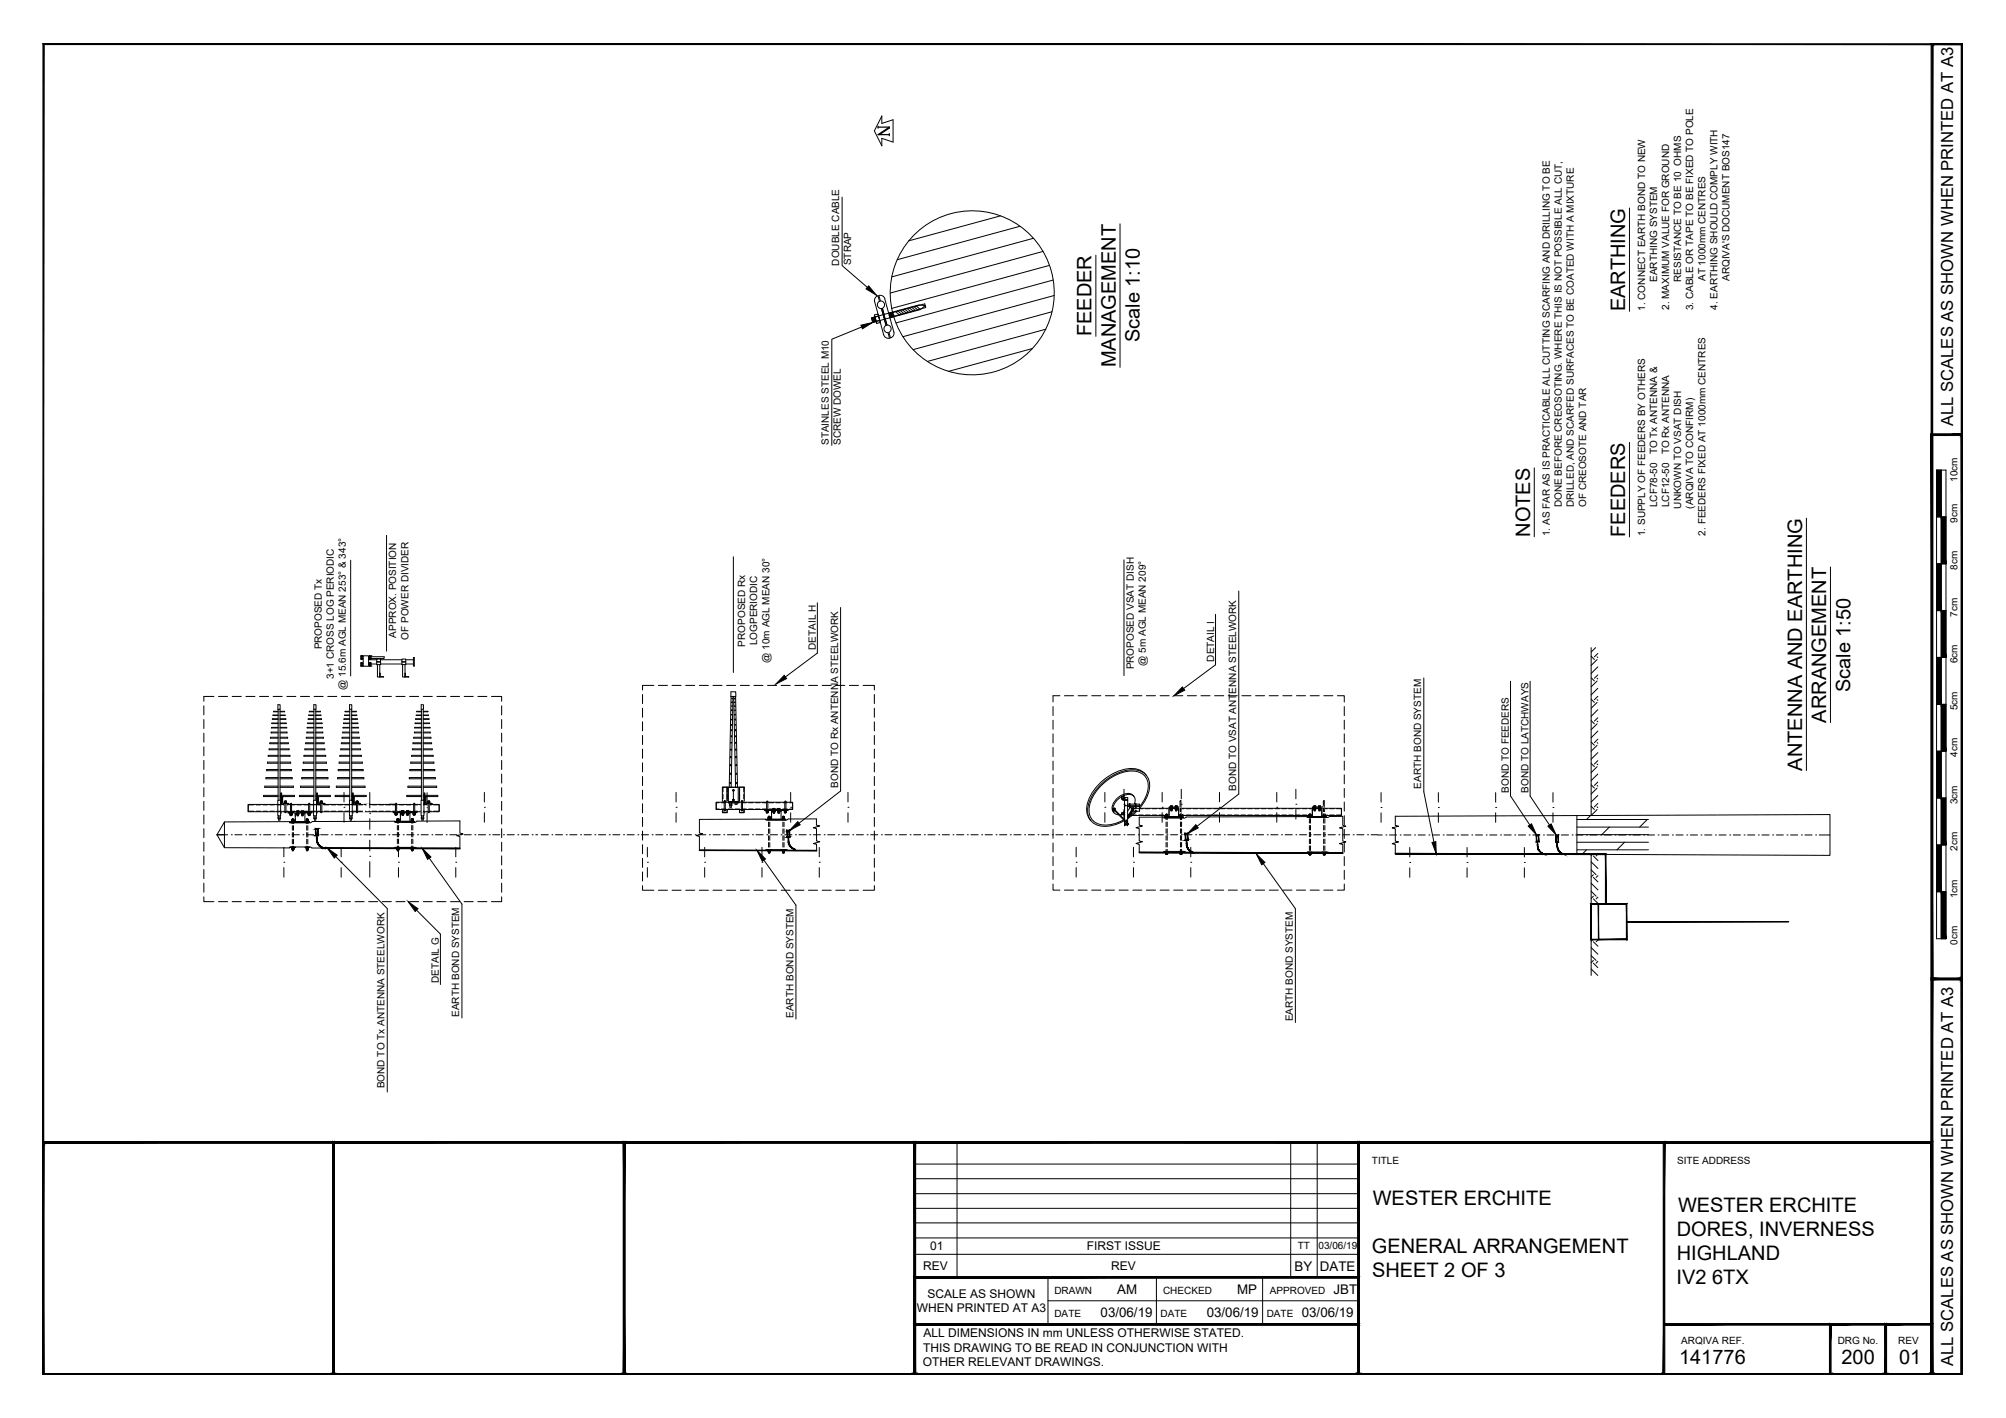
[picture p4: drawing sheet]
<svg xmlns="http://www.w3.org/2000/svg" width="420mm" height="297mm" viewBox="0 0 420 297" stroke-linecap="round" stroke-linejoin="round" font-family="sans-serif">
<defs><g id="words">
<g font-size="4.2">
<text x="340.4" y="65.2" transform="rotate(-90 340.4 65.2)">EARTHING</text>
<text x="228.6" y="70.4" transform="rotate(-90 228.6 70.4)">FEEDER</text>
<text x="238.8" y="71.7" transform="rotate(-90 238.8 71.7)">Scale 1:10</text>
<text x="233.7" y="76.9" transform="rotate(-90 233.7 76.9)">MANAGEMENT</text>
<text x="320.5" y="112.4" transform="rotate(-90 320.5 112.4)">NOTES</text>
<text x="340.4" y="112.5" transform="rotate(-90 340.4 112.5)">FEEDERS</text>
<text x="387.6" y="145" transform="rotate(-90 387.6 145)">Scale 1:50</text>
<text x="382.5" y="151.4" transform="rotate(-90 382.5 151.4)">ARRANGEMENT</text>
<text x="377.5" y="161.4" transform="rotate(-90 377.5 161.4)">ANTENNA AND EARTHING</text>
<text x="287.5" y="252.4">WESTER ERCHITE</text>
<text x="351.5" y="253.9">WESTER ERCHITE</text>
<text x="287.3" y="262.4">GENERAL ARRANGEMENT</text>
<text x="351.2" y="259">DORES, INVERNESS</text>
<text x="287.4" y="267.4">SHEET 2 OF 3</text>
<text x="351.1" y="269.1">IV2 6TX</text>
<text x="351.2" y="264">HIGHLAND</text>
<text x="351.7" y="285.7">141776</text>
<text x="385.7" y="285.7">200</text>
<text x="397.8" y="285.6">01</text>
</g>
<g font-size="3.5">
<text x="409.1" y="89.3" transform="rotate(-90 409.1 89.3)">ALL SCALES AS SHOWN WHEN PRINTED AT A3</text>
<text x="409.1" y="286.2" transform="rotate(-90 409.1 286.2)">ALL SCALES AS SHOWN WHEN PRINTED AT A3</text>
</g>
<g font-size="2.8">
<text x="271.1" y="266.2">BY</text>
<text x="276.5" y="266.2">DATE</text>
<text x="230.5" y="275.9">03/06/19</text>
<text x="234" y="271">AM</text>
<text x="252.8" y="275.9">03/06/19</text>
<text x="259.1" y="271">MP</text>
<text x="272.7" y="275.9">03/06/19</text>
<text x="279.3" y="271">JBT</text>
</g>
<g font-size="2.5">
<text x="194.8" y="261.9">01</text>
<text x="227.6" y="261.9">FIRST ISSUE</text>
<text x="193.3" y="266.1">REV</text>
<text x="232.7" y="266.1">REV</text>
<text x="192" y="274.9">WHEN PRINTED AT A3</text>
<text x="194.3" y="271.9">SCALE AS SHOWN</text>
<text x="193.4" y="280.2">ALL DIMENSIONS IN mm UNLESS OTHERWISE STATED.</text>
<text x="193.3" y="286.2">OTHER RELEVANT DRAWINGS.</text>
<text x="193.3" y="283.2">THIS DRAWING TO BE READ IN CONJUNCTION WITH</text>
</g>
<g font-size="2.1">
<text x="175.7" y="55.6" transform="rotate(-90 175.7 55.6)">DOUBLE CABLE</text>
<text x="178.3" y="55.6" transform="rotate(-90 178.3 55.6)">STRAP</text>
<text x="347.1" y="59.1" transform="rotate(-90 347.1 59.1)">EARTHING SYSTEM</text>
<text x="352.1" y="59.1" transform="rotate(-90 352.1 59.1)">RESISTANCE TO BE 10 OHMS</text>
<text x="357.2" y="58.9" transform="rotate(-90 357.2 58.9)">AT 1000mm CENTRES</text>
<text x="362.2" y="58.9" transform="rotate(-90 362.2 58.9)">ARQIVA'S DOCUMENT BOS147</text>
<text x="344.6" y="65.1" transform="rotate(-90 344.6 65.1)">1. CONNECT EARTH BOND TO NEW</text>
<text x="349.6" y="64.9" transform="rotate(-90 349.6 64.9)">2. MAXIMUM VALUE FOR GROUND</text>
<text x="354.7" y="65" transform="rotate(-90 354.7 65)">3. CABLE OR TAPE TO BE FIXED TO POLE</text>
<text x="359.7" y="64.9" transform="rotate(-90 359.7 64.9)">4. EARTHING SHOULD COMPLY WITH</text>
<text x="173.6" y="93.2" transform="rotate(-90 173.6 93.2)">STAINLES STEEL M10</text>
<text x="176.1" y="93.2" transform="rotate(-90 176.1 93.2)">SCREW DOWEL</text>
<text x="347.1" y="95.2" transform="rotate(-90 347.1 95.2)">TO Tx ANTENNA &amp;</text>
<text x="349.6" y="95.2" transform="rotate(-90 349.6 95.2)">TO Rx ANTENNA</text>
<text x="410" y="101" transform="rotate(-90 410 101)">10cm</text>
<text x="327.2" y="106.3" transform="rotate(-90 327.2 106.3)">DONE BEFORE CREOSOTING. WHERE THIS IS NOT POSSIBLE ALL CUT,</text>
<text x="329.7" y="106.3" transform="rotate(-90 329.7 106.3)">DRILLED, AND SCARFED SURFACES TO BE COATED WITH A MIXTURE</text>
<text x="332.2" y="106.2" transform="rotate(-90 332.2 106.2)">OF CREOSOTE AND TAR</text>
<text x="347.1" y="106.3" transform="rotate(-90 347.1 106.3)">LCF78-50</text>
<text x="349.6" y="106.3" transform="rotate(-90 349.6 106.3)">LCF12-50</text>
<text x="352.1" y="106.5" transform="rotate(-90 352.1 106.5)">UNKOWN TO VSAT DISH</text>
<text x="354.7" y="106.5" transform="rotate(-90 354.7 106.5)">(ARQIVA TO CONFIRM)</text>
<text x="324.6" y="112.3" transform="rotate(-90 324.6 112.3)">1. AS FAR AS IS PRACTICABLE ALL CUTTING SCARFING AND DRILLING TO BE</text>
<text x="344.6" y="112.3" transform="rotate(-90 344.6 112.3)">1. SUPPLY OF FEEDERS BY OTHERS</text>
<text x="357.2" y="112.2" transform="rotate(-90 357.2 112.2)">2. FEEDERS FIXED AT 1000mm CENTRES</text>
<text x="410" y="109.5" transform="rotate(-90 410 109.5)">9cm</text>
<text x="410" y="119.4" transform="rotate(-90 410 119.4)">8cm</text>
<text x="410" y="129.2" transform="rotate(-90 410 129.2)">7cm</text>
<text x="67.4" y="136" transform="rotate(-90 67.4 136)">PROPOSED Tx</text>
<text x="83" y="133.6" transform="rotate(-90 83 133.6)">APPROX. POSITION</text>
<text x="85.5" y="134" transform="rotate(-90 85.5 134)">OF POWER DIVIDER</text>
<text x="156.1" y="135.4" transform="rotate(-90 156.1 135.4)">PROPOSED Rx</text>
<text x="158.6" y="135.2" transform="rotate(-90 158.6 135.2)">LOGPERIODIC</text>
<text x="170.9" y="136.2" transform="rotate(-90 170.9 136.2)">DETAIL H</text>
<text x="69.9" y="142.2" transform="rotate(-90 69.9 142.2)">3+1 CROSS LOG PERIODIC</text>
<text x="161.1" y="138.8" transform="rotate(-90 161.1 138.8)">@ 10m AGL MEAN 30°</text>
<text x="237.5" y="140.2" transform="rotate(-90 237.5 140.2)">PROPOSED VSAT DISH</text>
<text x="240" y="139.5" transform="rotate(-90 240 139.5)">@ 5m AGL MEAN 209°</text>
<text x="254.3" y="138.6" transform="rotate(-90 254.3 138.6)">DETAIL I</text>
<text x="410" y="139" transform="rotate(-90 410 139)">6cm</text>
<text x="72.4" y="144.4" transform="rotate(-90 72.4 144.4)">@ 15.6m AGL MEAN 253° &amp; 343°</text>
<text x="410" y="148.8" transform="rotate(-90 410 148.8)">5cm</text>
<text x="410" y="158.5" transform="rotate(-90 410 158.5)">4cm</text>
<text x="175.5" y="165" transform="rotate(-90 175.5 165)">BOND TO Rx ANTENNA STEELWORK</text>
<text x="258.9" y="165.7" transform="rotate(-90 258.9 165.7)">BOND TO VSAT ANTENNA STEELWORK</text>
<text x="297.7" y="165.2" transform="rotate(-90 297.7 165.2)">EARTH BOND SYSTEM</text>
<text x="316" y="166.1" transform="rotate(-90 316 166.1)">BOND TO FEEDERS</text>
<text x="320.2" y="166.1" transform="rotate(-90 320.2 166.1)">BOND TO LATCHWAYS</text>
<text x="410" y="168.5" transform="rotate(-90 410 168.5)">3cm</text>
<text x="410" y="178.2" transform="rotate(-90 410 178.2)">2cm</text>
<text x="410" y="188.2" transform="rotate(-90 410 188.2)">1cm</text>
<text x="410" y="197.9" transform="rotate(-90 410 197.9)">0cm</text>
<text x="91.9" y="205.9" transform="rotate(-90 91.9 205.9)">DETAIL G</text>
<text x="96.2" y="213" transform="rotate(-90 96.2 213)">EARTH BOND SYSTEM</text>
<text x="166.2" y="213.2" transform="rotate(-90 166.2 213.2)">EARTH BOND SYSTEM</text>
<text x="270.8" y="214" transform="rotate(-90 270.8 214)">EARTH BOND SYSTEM</text>
<text x="80.6" y="228" transform="rotate(-90 80.6 228)">BOND TO Tx ANTENNA STEELWORK</text>
<text x="287.4" y="243.8">TITLE</text>
<text x="351.3" y="243.8">SITE ADDRESS</text>
<text x="271.8" y="261.7">TT</text>
<text x="276.2" y="261.7">03/06/19</text>
<text x="220.8" y="271">DRAWN</text>
<text x="220.9" y="275.9">DATE</text>
<text x="243.1" y="275.9">DATE</text>
<text x="243.6" y="271">CHECKED</text>
<text x="265.3" y="275.9">DATE</text>
<text x="266" y="271">APPROVED</text>
<text x="352.1" y="281.5">ARQIVA REF.</text>
<text x="384.9" y="281.5">DRG No.</text>
<text x="397.6" y="281.5">REV</text>
</g>
</g></defs>
<!-- layer: PROPOSED OTHER USER 1 -->
<g fill="none" stroke="#000" stroke-width=".21">
<path d="M183.2 63.2l1.9 6.9a.98 .98 0 0 0 1.2 .7l-.3-1.1a.81 .81 0 0 1-.8-.6 .81 .81 0 0 1 .4-1M183.2 66l.1 .4M183.3 66.4l.4 1.3M183.8 65.8l.2 .4M184 66.2l-.7 .2M184 66.2l.2 .9M184 66.2l-1.5 .4 .3 .9 1.5-.4M184.1 61.9l.3 1.1a.81 .81 0 0 1 .8 .6 .81 .81 0 0 1-.4 1M184.1 61.9a1.01 1.01 0 0 1 1.2 .7M184.2 67.1l-.6 .2M184.2 63.1a.81 .81 0 0 0-.4 .9 .81 .81 0 0 0 .8 .6l.6 2.3M184.2 63.1l-.3-1.1a1.01 1.01 0 0 0-.7 1.2"/>
<path d="M184.2 67.1l.1 .5M184.3 67.6l-.4-1.7-.1-.1-.6 .2 .5 1.7M184.3 67.6l-.6 .1M184.8 64.6l.6 2.2M185.2 65.9h-.2M185.2 66.9l.4 1.3M185.3 62.6l1.1 4M185.4 66.8l.4 1.3M185.4 66.8l-.2 .1M185.8 68.1a.81 .81 0 0 1 .8 .6 .81 .81 0 0 1-.4 .9l.3 1.2a1.02 1.02 0 0 0 .7-1.3M186.1 65.6l6.4-1.7 1.3 .1-1 .8-6.4 1.8M186.4 66.6l.8 3"/>
<path d="M151.3 164.9h1v5.3h-1zM151.7 167.9v1.8l.1 .1 .1-.1M151.7 167.9l.1-.1 .1 .1M151.9 167.9v1.8M152.3 164.9h2.6v3h-2.6zM154.9 164.9h1v5.3h-1zM155.3 167.9v1.8M155.3 167.9l.1-.1 .1 .1M155.5 167.9v1.8l-.1 .1-.1-.1"/>
<circle cx="151.8" cy="169.7" r=".14"/>
<circle cx="151.8" cy="167.9" r=".14"/>
<circle cx="153.6" cy="165.6" r=".14"/>
<circle cx="153.6" cy="167.6" r=".14"/>
<circle cx="155.4" cy="169.7" r=".14"/>
<circle cx="155.4" cy="167.9" r=".14"/>
</g>
<!-- layer: TEXT AND DIMENSIONS -->
<g fill="none" stroke="#000" stroke-width=".21">
<path d="M176.4 41.3v14.3l5.3 4.6M209.5 45.2l-19.1 5.2M213.6 47.4l-25.7 7M216.5 49.9l-29.7 8.1M218.5 52.7l-32 8.7M219.8 55.6l-33 9M220.6 58.7l-33 9M229.5 53.5v16.9M234.6 46.9v30M341.3 43.6v21.6M180.5 68.5l-6.3 2.6v22.2M182.5 66.6l.4 .9"/>
<path d="M182.6 66.6l.4 .9M182.7 66.5l.4 1M182.8 66.5l.4 .9M182.9 66.5l.4 .9M183 66.4l.4 1M183.1 66.4l.4 1M183.2 66.4l.4 .9M184 66.2l.1 .4M185 65.9l.4 1M185.1 66.3l.2 .6M186.2 65.6l.3 .9M186.2 66l.3 .6"/>
<path d="M186.3 65.6l.3 .9M186.4 65.5l.3 1M186.5 65.5l.3 .9M186.6 65.5l.3 .9M186.7 65.5l.3 .9M186.8 65.4l.3 1M186.9 65.4a17.2 17.2 0 0 1 21.3-20.6 17.2 17.2 0 0 1 7.7 28.5 17.2 17.2 0 0 1-28.7-7l-.3-.9M187 65.5l6.7-1.8 .2 .7-6.7 1.9M187 65.4l.3 .9M187.5 65.2l.9 .8M188 65.1l.9 .8M188.5 65l.9 .8"/>
<path d="M189 64.8l.9 .8M189.4 64.7l1 .8M189.9 64.6l.9 .7M190.4 64.4l.9 .8M190.9 64.3l.9 .8M191.4 64.2l.9 .8M191.9 64l.9 .8M216.2 73l-17.5 4.8M219 69l-24.8 6.7M220.3 65.3l-29.1 7.9M220.8 61.9l-31.7 8.6M321.4 98v14.4"/>
<path d="M341.3 92.7v19.8M73.4 117.4v24.2M81 112.1v24.3M153.6 116.6v24.3M235.4 117.3v24.2M378.4 108.5v52.9M383.4 118.8v32.6M171.2 126.3v10.5l-6.7 5M176.1 127.3v38.4l-8.8 6.8M254.6 128.7v10.6l-6.7 4.9M259.5 123.8v42.5l-8.8 6.8M333.3 135.7v35.1"/>
<path d="M333.3 137.5l.6 .7M334.2 135.7l-.9 .9M334.5 137.6l.2 .1M334.5 138.2l-1.2 1.2M334.7 139.7l-1.4 1.4M334.7 136.9l-.8 .7M42.7 147.9v1.9M42.7 150.7v1.9M42.7 153.6v1.9M42.7 156.4v1.9M42.7 159.3v1.9M44.8 145.9h-2.1v1"/>
<path d="M45.8 145.9h1.9M48.6 145.9h1.9M51.5 145.9h1.9M54.4 145.9h1.9M57.2 145.9h1.9M60.1 145.9h1.9M62.9 145.9h1.9M65.8 145.9h1.9M68.6 145.9h1.9M71.5 145.9h1.9M74.4 145.9h1.9M77.2 145.9h1.9"/>
<path d="M80.1 145.9h1.9M82.9 145.9h1.9M85.8 145.9h1.9M88.6 145.9h2M91.5 145.9h1.9M94.4 145.9h1.9M97.2 145.9h1.9M100.1 145.9h1.9M102.9 145.9h2.2v1M105.1 147.9v1.9M105.1 150.7v1.9M105.1 153.6v1.9"/>
<path d="M105.1 156.4v1.9M105.1 159.3v1.9M134.6 145.5v1.9M134.6 148.3v1.9M134.6 151.2v1.9M134.6 154.1v1.9M134.6 156.9v1.9M134.6 159.8v1.9M136.9 143.6h-2.3v.9M137.9 143.6h1.9M140.8 143.6h1.9M143.6 143.6h1.9"/>
<path d="M146.5 143.6h1.9M149.3 143.6h1.9M152.2 143.6h1.9M155 143.6h2M157.9 143.6h1.9M160.8 143.6h1.9M163.6 143.6h1.9M166.5 143.6h1.9M169.3 143.6h1.9M172.2 143.6h1.9M175 143.6h2M177.9 143.6h1.9"/>
<path d="M180.8 143.6h2.3v.9M183.1 145.5v1.9M183.1 148.3v1.9M183.1 151.2v1.9M183.1 154.1v1.9M183.1 156.9v1.9M183.1 159.8v1.9M220.6 148v1.9M220.6 150.9v1.9M220.6 153.7v1.9M220.6 156.6v1.9M220.6 159.4v1.9"/>
<path d="M222 145.7h-1.4v1.4M222.9 145.7h2M225.8 145.7h1.9M228.7 145.7h1.9M231.5 145.7h1.9M234.4 145.7h1.9M237.3 145.7h1.9M240.1 145.7h1.9M243 145.7h1.9M245.8 145.7h1.9M248.7 145.7h1.9M251.5 145.7h1.9"/>
<path d="M254.4 145.7h1.9M257.3 145.7h1.9M260.1 145.7h1.9M263 145.7h1.9M265.8 145.7h1.9M268.7 145.7h1.9M271.5 145.7h2M274.4 145.7h1.9M277.3 145.7h1.9M280.1 145.7h1.5v1.4M281.6 148v1.9M281.6 150.9v1.9"/>
<path d="M281.6 153.7v1.9M281.6 156.6v1.9M281.6 159.4v1.9M298.2 142v23.9l2.1 10.5M316.4 142.7v24l4 6.1M320.5 142.7v24.1l4 6M333.3 142l.6 .6M333.3 146.5l.6 .6M333.3 150.9l.6 .7M333.3 155.4l.6 .7M333.3 159.9l.6 .7M334.5 142.1l.2 .1"/>
<path d="M334.5 146.6l.2 .1M334.5 151.1l.2 .1M334.5 155.6l.2 .1M334.5 142.6l-1.2 1.3M334.5 147.1l-1.2 1.3M334.5 151.6l-1.2 1.3M334.5 156.1l-1.2 1.3M334.7 144.2l-1.4 1.4M334.7 148.7l-1.4 1.4M334.7 153.1l-1.4 1.4M334.7 157.7l-1.4 1.3M334.7 141.4l-.8 .7"/>
<path d="M334.7 145.9l-.8 .7M334.7 150.4l-.8 .7M334.7 154.8l-.8 .8M334.7 159.3l-.8 .7M42.7 162.1v1.9M42.7 165v1.9M42.7 167.9v1.9M42.7 170.7v1.9M42.7 173.6v1.9M42.7 176.4v1.9M42.7 179.3v1.9M45.4 174.9h.1"/>
<path d="M52 168.5h40v1.5h-40zM58.8 166.1h.2v2.3h-.2zM59.5 177.5v2M59.5 168.3h.5zM59.6 168.3h.4M59.6 167.9v.4M59.6 168.1h.4M59.6 168.2h.1M59.6 167.9h.1M59.6 167.9h.4M59.6 168.1h.1M59.7 167.8h.2v2.3l-.1 .2-.1-.2z"/>
<path d="M59.7 167.9v.4M59.7 168.2h.3M60 167.9v.4M60 167.9h-.3M60.3 170.1h5.1v.2h-5.1zM60.7 170.3h.5zM60.7 170.4h.5M60.7 170.5h.2M60.7 170.7h.5M60.7 170.4v.3M60.9 172.1h4v.2h-4zM60.9 177.4h.9v.1h-.9z"/>
<path d="M61.1 170.4v.3M61.1 170.5h.1M61.1 172.3l.5 .1zM61.1 168.4l-.1-.1-.2 .1v2.5h.3v-2.5M61.1 172.1h.5zM61.1 171.9h.5M61.1 177.7h.5M61.1 172h.5M61.1 171.7h.4M61.1 177.5h.5M61.1 177.9h.2M61.2 170.3l-.5 .1"/>
<path d="M61.2 170.3v.1M61.2 171.9h.4M61.2 177.5l-.1 .4h.5M61.2 171.9h-.1M61.2 170.5h.1M61.2 177.7h.4M61.2 177.5h.4M61.2 177.7h-.1M61.2 170.4v.3h-.5M61.2 170.5h-.5h.5M61.2 171.5h.3v.2h-.3zM61.2 177.9h.3v.2h-.3z"/>
<path d="M61.2 171.7v.3M61.2 177.6v.3M61.5 171.7h.1M61.5 177.9h.1M61.5 177.6v.3h-.2M61.5 171.7v.3M61.6 171.9v.1M61.6 177.5v.4M61.6 171.8v.1M61.6 171.7h-.5v.3l.5 .1M61.6 172v.1M61.6 171.7v.1"/>
<path d="M61.6 177.7h.1M61.6 177.9h.1M61.8 170.3v1.8M62.1 170.4l.5 .1zM62.1 170.4h.5zM62.1 170.1h.5zM62.1 170.5v.1M62.1 169.9h.2M62.1 170.6h.5M62.1 170.5h.2M62.2 169.9h.3M62.2 170.1v.4h.3"/>
<path d="M62.3 169.9v.5M62.3 170.5v.4M62.3 169.9h.2M62.3 170.5h.2M62.4 170.4l-.1 .1M62.5 169.9v.5M62.5 170.5v.4h-.3M62.5 169.9l.1 .2h-.5v-.2M62.5 170.5l.1 .1M62.5 170.7v.2h-.3v-.2h.3M63.1 170.4h.5zM63.1 170.1h.5z"/>
<path d="M63.1 170.6h.5M63.1 170.4l.5 .1zM63.2 169.9h.3M63.2 170.1v.4h.3M63.2 169.9v.5M63.2 170.5v.4M63.3 169.9h.2M63.3 170.5h.2M63.3 169.9l-.2 .2h.5l-.1-.2M63.3 170.5l-.2 .1M63.4 170.4l-.1 .1M63.5 170.5v.4h-.3"/>
<path d="M63.5 169.9v.5M63.5 170.5l.1 .1M63.5 170.7v.2h-.3v-.2h.3M63.9 177.4h1v.1h-1zM63.9 170.3v1.8M64.1 172.3l.5 .1zM64.1 172.1h.5zM64.1 171.7v.3M64.1 171.7h.5M64.1 172l.1 .1M64.1 177.7h.4M64.1 177.9h.1"/>
<path d="M64.2 172h.4M64.2 171.9h.4M64.2 171.7h.1M64.2 177.5h.4M64.2 177.9h.1M64.2 177.7h.4M64.2 177.5l-.1 .4M64.2 171.9h.3M64.2 172.1h.3M64.2 171.9h-.1M64.2 177.5h.3M64.2 177.9h.3"/>
<path d="M64.2 177.7h-.1M64.2 177.4v.1M64.2 171.5h.3v.2h-.3zM64.2 177.9h.3v.2h-.3zM64.2 177.6l.2 .3 .1-.3M64.2 171.7v.3M64.2 178.1h.3M64.2 171.7h.3M64.5 171.7h.1M64.5 177.9h.1M64.5 171.7v.3M64.5 177.4v.1"/>
<path d="M64.5 170.3h.5zM64.5 170.4v.3M64.5 177.5l.1 .4M64.5 171.9h.1M64.5 177.7h.1M64.5 170.7h.5M64.5 170.5h.1M64.6 170.5h.4zM64.6 170.5h.1M64.6 172l-.1 .1M64.6 171.7v.3M64.6 177.9h-.1"/>
<path d="M64.6 170.3l.4 .1M64.6 170.3l-.1 .1M64.6 177.7h-.4M64.7 168.3l.2 .1v2.5h-.3zM64.9 170.3l-.3 .1M64.9 170.7h-.3M64.9 170.4h.1M64.9 170.5h.1M64.9 170.7h.1M64.9 170.4v.3M65 170.4v.3M66.3 166.1h.2v2.3h-.2z"/>
<path d="M67 168.3h.5zM67.1 168.1h.4M67.1 168.2h.1M67.1 167.9h.1M67.1 167.9v.4M67.1 167.9h.4M67.1 168.1h.1M67.2 167.8h.2v2.3l-.1 .2-.1-.2zM67.2 167.9v.4M67.2 168.2h.3M67.5 168.1h.1M67.5 167.9h.1"/>
<path d="M67.5 167.9v.4h-.4M67.5 168v.1M67.5 168l-.4 .1M67.5 167.9h-.3M70.3 179.4l10.8 10.9v38.5M71.5 177.5v2M72.1 169.1h.1M72.1 166v2M72.1 170.3v1.9M73.8 166.1h.2v2.3h-.2zM74.5 168.3h.5zM74.6 168.3h.4"/>
<path d="M74.6 167.9h.4M74.6 167.9v.4M74.6 168.2h.1M74.6 167.9h.1M74.6 168.1h.4M74.7 167.8h.2v2.3l-.1 .2-.1-.2zM74.7 167.9h.2v.3h-.2zM74.7 168.1h.2M74.7 168.1h-.1M74.7 168l-.1 .1M74.9 168.2h.1M74.9 168.1h.1"/>
<path d="M74.9 168l.1 .1M74.9 167.9h.1M75 167.9v.4M77.4 170.4h.1M77.4 174.9h.1M77.4 179.4h.1M77.4 166v3.2M77.4 171.5v2.2M77.4 176v2.3M82.4 170h5v.2h-5zM82.7 170.2l.5 .1zM82.7 170.3h.5"/>
<path d="M82.7 170.4h.5zM82.7 170.6h.5M82.7 170.7h.5M82.7 170.3v.2M82.8 170.5l-.1 .2M82.8 172h4v.2h-4zM82.8 177.5h1.1v.1h-1.1zM82.9 168.3l.2 .1v2.4h-.3zM83.1 170.3v.4M83.1 172h.5zM83.1 171.8h.1M83.1 177.8h.5"/>
<path d="M83.1 172h.1M83.1 171.6h.1M83.1 177.8h.4M83.1 177.6h.1M83.1 178h.1M83.1 170.5h-.4M83.1 172h.5M83.1 171.6v.4M83.1 177.8v.2M83.1 178h.5M83.2 177.6l-.1 .2M83.2 171.8h.3"/>
<path d="M83.2 171.8h-.1M83.2 171.6h.3M83.2 171.6h-.1M83.2 177.8h.3M83.2 177.6h.3M83.2 177.8h-.1M83.2 170.3v.4M83.2 171.5h.3v.1h-.3zM83.2 178h.3v.2h-.3zM83.2 171.6v.4M83.2 177.6v.4M83.2 171.8h.1"/>
<path d="M83.3 172h.2M83.3 171.8h.2M83.3 171.6h.2M83.5 171.6v.4M83.5 177.5v2M83.5 172h.1M83.5 171.8h.1M83.5 171.6h.1M83.5 177.8h.1M83.5 177.6h.1M83.6 171.6v.4M83.6 177.6v.4"/>
<path d="M83.6 178h-.3M83.6 177.6h-.3M83.9 170.2v1.8M84.1 170.4h.5zM84.1 170h.5zM84.1 169.8h.5M84.1 170.4h.5M84.1 169.8v.2h.5v-.2M84.1 170.4l.1 .2h.4v-.2M84.2 169.8h.3M84.2 170.6h.3M84.2 170.4h.3"/>
<path d="M84.2 170v.4v-.4M84.2 170.6v.2h.3v-.2M84.2 170.8h.3M84.2 169.8v.2M84.2 170.4v.4M84.3 170.4h.1M84.5 169.8v.6M84.5 170.4v.4M85.1 170.4h.5zM85.1 170h.5zM85.1 169.8h.5M85.1 170.4h.5"/>
<path d="M85.1 169.8v.2h.5v-.2M85.1 170.4l.1 .2h.4v-.2M85.2 169.8h.3M85.2 170.6h.3M85.2 170.4h.3M85.2 170.6l.1 .2h.2v-.2M85.2 170.8h.3M85.2 169.8v.6M85.2 170.4l.1 .4M85.3 170.4h.1M85.5 169.8l-.1 .6M85.5 170.4l-.1 .4"/>
<path d="M85.9 177.5h.9v.1h-.9zM85.9 170.2v1.8M86.1 172h.5zM86.1 172h.5M86.1 178h.5M86.1 171.6v.4M86.1 177.6v.4M86.1 177.8h.5M86.1 172h.2M86.1 171.6h.2M86.1 177.6h.2M86.1 178h.2"/>
<path d="M86.2 171.8h.4M86.2 177.6h.4M86.2 177.6h-.1M86.2 177.8h-.1M86.2 177.5v.1M86.2 171.5h.3v.1h-.3zM86.2 178h.3v.2h-.3zM86.2 177.6v.4M86.2 178.2h.3M86.3 171.6v.4M86.3 171.8h-.1M86.3 172h.2"/>
<path d="M86.3 171.8h.2zM86.3 171.6h.2M86.3 178h.2M86.5 171.8h.1M86.5 177.8h.1M86.5 177.8h-.4M86.5 177.5l-.2 .1M86.5 170.2l.5 .1zM86.5 170.5h.5M86.5 170.3l.1 .4M86.5 170.3h.4M86.5 170.6l.4 .1"/>
<path d="M86.6 171.6h-.5M86.6 171.8h.1M86.6 171.6h.1M86.6 177.6h.1M86.6 177.8h.1M86.6 170.7h.4M86.6 171.6v.4M86.6 177.6v.4M86.6 170.3h.4M86.6 170.3h-.1M86.6 171.6l-.1 .4h.1M86.6 177.6l-.1 .4h.1"/>
<path d="M86.7 168.3l.2 .1v2.4h-.3zM86.9 170.3v.4M86.9 170.3h.1M86.9 170.6h.1M87 170.5h-.5M87 170.3h.1M87 170.3v.4M87 170.7h.1M87 170.4l-.5 .1M88.8 166.1h.2v2.3h-.2zM89.5 169.2h.1M89.5 166.1v1.9"/>
<path d="M89.5 170.3v2M89.5 168.3h.5zM89.6 168.1h.4M89.6 168.2h.1M89.6 167.9h.1M89.6 168.3h.4M89.6 167.9v.4M89.6 168.1h.1M89.6 167.9h.4M89.7 167.8h.2v2.3l-.1 .2-.1-.2zM89.7 167.9v.4M89.7 168.2h.3"/>
<path d="M89.9 179.8l6.9 9.6v23.8M90 167.9v.4M90 167.9h-.3M95.5 177.5v2M96.3 172v2.5l.7 .2-1.3 .4 .6 .1v2.6M101.5 169.1h.1M101.5 166v2M101.5 170.3v1.9M105.1 162.1v1.9M105.1 165v1.9M105.1 167.9v1.9M105.1 170.7v1.9"/>
<path d="M105.1 173.6v1.9M105.1 176.4v1.9M105.1 179.3v1.9M134.6 162.7v1.9M134.6 165.5v1.9M134.6 168.4v1.9M134.6 171.2v1.9M134.6 174.1v1.9M134.6 176.9v1.9M134.6 179.8v1.9M135.6 177.5v2M141.6 169.1h.1"/>
<path d="M141.6 166v2M141.6 170.3v1.9M146.5 171.6v2.9l.7 .2-1.4 .3 .7 .2v2.9M147.6 177.5v2M150 168h16v1.6h-16zM151.6 169.4h.4M151.6 167.9h.4M151.8 167.7v.4M151.8 169.5v.4M153.4 165.6h.4M153.4 167.6h.4M153.6 165.4v2.4"/>
<path d="M155.2 169.7h.4M155.2 168.1h.4M155.4 167.9v.4M155.4 169.5v.4M159.6 177.5v2M160.1 169.6h5v.2h-5zM160.4 169.8h.6zM160.5 169.8v.4h.4v-.4M160.5 170h.1M160.5 169.8h.3M160.5 170h.4M160.5 170.2h.4"/>
<path d="M160.5 169.8h.4M160.5 169.8h.1M160.6 171.6h4v.2h-4zM160.6 178l1 .1zM160.6 167.8l.2 .1v2.4h-.2zM160.8 169.8v.4M160.8 169.8h.1M160.8 170h.1M160.8 171.5l.6 .1zM160.9 171.5h.1M160.9 171.1h.4M160.9 178.2l.4 .1"/>
<path d="M160.9 178.1l.1 .3M160.9 178.4h.1M160.9 178.3v.1M160.9 170h.1M160.9 169.8h.1M160.9 178.3h.4M160.9 178.3h.1M160.9 178.4v.1M160.9 171.3h.4zM160.9 178.1v.2M160.9 171.1l.4 .1v.3h-.4M160.9 171.1v.4"/>
<path d="M160.9 171.3v.1M160.9 178.1h.4M161 171h.2v.1h-.2zM161 178.5h.2v.2h-.2zM161 171.2l.1 .3 .1-.3M161 178.1h.2M161 178.4h.2M161 178.3h.2M161.2 171.5h.1M161.2 178.4h.1M161.3 178.1v.3M161.3 178.4l-.4 .1"/>
<path d="M161.3 178.1l-.1 .3M161.6 169.8v1.8M161.9 169.9h.4zM161.9 169.6h.4zM161.9 169.4h.1M161.9 170.1h.4M161.9 169.9h.1M161.9 170v.1h.4M161.9 169.4h.4M161.9 169.9h.4M162 169.6v.3v-.3M162 170.1v.3l.2-.1v-.2"/>
<path d="M162 170v.3h.2v-.3M162 169.4v.2M162 169.4h.2M162 170h.2M162.1 169.9h.1M162.2 169.4l.1 .2h-.4v-.2M162.2 169.9l.1 .2M162.2 169.4v.5M162.9 169.9h.4zM162.9 169.6h.4zM162.9 170.1h.4M162.9 169.4h.4"/>
<path d="M162.9 169.9h.4M163 170.1v.3l.2-.1v-.2M163 170v.3h.2v-.3M163 169.4v.5M163 169.4h.2M163 170h.2M163 169.4l-.1 .2h.4l-.1-.2M163 169.9l-.1 .2M163.1 169.9h.1M163.2 169.9l.1 .2M163.2 169.4v.5M163.6 178l1 .1z"/>
<path d="M163.6 169.8v1.8M163.9 171.5l.5 .1zM163.9 178.1v.3M163.9 171.5h.1M163.9 178.4v.1M163.9 171.3h.4M163.9 171.1h.4M163.9 178.2l.4 .1zM163.9 178.1l.1 .3M163.9 178.4h.1M163.9 171.5h.4M163.9 171.1v.4"/>
<path d="M163.9 171.3v.1M163.9 178.3h.4M163.9 178.1h.4M163.9 178.5h.4M163.9 178.1h.1M163.9 178.3h.1M164 178v.1M164 171h.2v.1h-.2zM164 178.5h.2v.2h-.2zM164 178.7h.2M164 171.2l.1 .3 .1-.3M164 178.3h.2"/>
<path d="M164 178.1h.2M164 178.4h.2M164.2 178.1h.1M164.2 178.4h.1M164.2 171.5h.1M164.2 178v.4M164.3 169.8h.5zM164.3 169.8v.4h.4v-.4M164.3 170h.1M164.3 170h.4zM164.3 169.8h.1M164.3 170.2h.4"/>
<path d="M164.3 171.1v.4M164.3 171.3v.1M164.3 178.1h.1M164.3 178.3h.1M164.3 169.8h.4M164.3 178.1v.3M164.3 171.5h.1M164.3 178.4v.1M164.4 167.9l.2-.1v2.5h-.2v-2.4M164.4 169.8v.4M164.4 169.8h.2M164.6 169.8v.4"/>
<path d="M164.6 169.8h.1M164.6 170h.1M165.6 169.1h.1M165.6 166v2M165.6 170.3v1.9M171 171.5v1.4l.7 .1-1.4 .4 .7 .2v2.6l.7 .1-1.3 .4 .6 .2v1.3M171.6 177.5v2M177.6 169.1h.1M177.6 166v2M177.6 170.3v1.9M183.1 162.7v1.9M183.1 165.5v1.9"/>
<path d="M183.1 168.4v1.9M183.1 171.2v1.9M183.1 174.1v1.9M183.1 176.9v1.9M183.1 179.8v1.9M220.6 162.3v1.9M220.6 165.1v2M220.6 168v1.9M220.6 170.9v1.9M220.6 173.7v1.9M220.6 176.6v1.9M220.6 179.4v1.9"/>
<path d="M225.4 177.5v2M231.4 169.1h.1M231.4 166v2M231.4 170.2v2M235.4 168.5h.1M235.4 165.3v2M235.4 169.6v2M237 169.3h44v1.5h-44zM237.4 177.5v2M238.6 171.2v1.7l.7 .1-1.4 .4 .7 .2v2.6l.7 .1-1.4 .4 .7 .2v1.6M243.4 169.1h.1M243.4 166v2"/>
<path d="M243.4 170.2v2M243.9 171.1h4v.1h-4zM243.9 178.4h1v.1h-1zM244.1 171.2l.5 .1zM244.1 171l.5 .1zM244.1 178.5h.5zM244.1 170.8h.5zM244.1 170.6h.5v.4h-.5zM244.1 178.7h.1M244.2 171h.1M244.2 170.6h.1M244.2 178.5h.3"/>
<path d="M244.2 178.7h.4M244.2 178.7h-.1M244.2 171.1v.1M244.2 170.5l.3 .1zM244.2 178.9l.3 .1zM244.2 170.6v.4M244.2 178.5v.4M244.3 170.6h.2M244.5 171h.1M244.5 178.5h.1M244.5 178.9h.1M244.5 178.5v.4"/>
<path d="M244.5 178.9h-.3M244.5 171.1v.1M244.6 178.7h-.4M244.6 178.5v.4M244.6 178.5h-.5v.4h.5M244.6 170.8h.1M244.6 170.6l-.1 .4h-.2M244.9 169.3h2v1.8h-2zM244.9 169.4h2v1.7h-2zM245.1 169h.5zM245.1 168.8h.2M245.2 168.8h.3"/>
<path d="M245.2 169.3v.1M245.3 168.9v.1M245.3 168.9h.2M245.5 168.9v.1M245.5 168.8l.1 .2h-.5v-.1M245.5 169.3v.1M246.1 169h.5zM246.1 168.8h.2M246.2 168.8h.3M246.2 169.3v.1M246.3 168.9v.1M246.3 168.9h.2"/>
<path d="M246.5 168.9v.1M246.5 168.8l.1 .2h-.5v-.1M246.5 169.3v.1M246.9 178.4h1v.1h-1zM247.1 178.5h.5zM247.1 171.2l.5 .1zM247.1 171l.5 .1zM247.1 170.6h.5M247.1 170.8h.5M247.1 170.6v.4M247.1 178.5v.4M247.1 171h.1"/>
<path d="M247.1 170.8h.1M247.1 178.5h.5M247.1 178.9h.5M247.2 170.6l.2 .4 .2-.4M247.2 170.8h.4M247.2 171h.1M247.2 178.5h.1M247.2 178.9h.1M247.2 178.7h.3M247.2 169.3h.2v.7h-.2zM247.2 178.7h-.1M247.2 171.1v.1"/>
<path d="M247.2 170.5l.3 .1zM247.2 178.9l.3 .1zM247.2 178.5v.4M247.3 170.6h.2M247.3 178.5h.2M247.3 178.9h.2M247.3 167.8l.1 1.5h-2.5l.1-.3h2.1l.1-1.1M247.3 167.7l-.1 .1M247.4 168.5h.1M247.4 165.3v2M247.4 169.6v2M247.5 178.5v.4"/>
<path d="M247.5 171h.1M247.5 178.5h.1M247.5 178.9h.1M247.5 171.1v.1M247.5 178.7h-.3M247.6 170.6v.4h-.4M247.6 178.5v.4M247.6 170.8h-.1M249.4 177.5v2M255.4 169.1h.1M255.4 166v2M255.4 170.2v2"/>
<path d="M267.4 169.1h.1M267.4 166v2M267.4 170.2v2M271.4 168.5h.1M271.4 165.3v2M271.4 169.6v2M273.9 171.1h4v.1h-4zM273.9 178.5l1 .1zM274.1 178.6h.5zM274.1 171l.5 .1zM274.2 170.6h.4M274.2 170.8h.4"/>
<path d="M274.2 170.6v.4M274.2 178.6v.4M274.2 171h.1M274.2 170.8h.1M274.2 178.8h.1M274.2 179h.4M274.2 170.6l.2 .4 .2-.4M274.2 178.8h.4zM274.2 178.6h.1M274.2 179h.1M274.2 178.6h.4M274.2 171.1v.1"/>
<path d="M274.3 170.5l.2 .1zM274.3 179l.2 .1zM274.3 178.6v.4M274.3 170.6h.2M274.3 178.6h.2M274.3 179h.2M274.5 178.6v.4M274.5 171h.1M274.5 178.6h.1M274.5 178.8h.1M274.5 179h.1M274.5 171.1v.1"/>
<path d="M274.6 170.6v.4h-.4M274.6 178.6v.4M274.6 170.8h.1M274.9 169.3h2v1.8h-2zM274.9 169.4h2v1.7h-2zM275.1 169h.5zM275.2 168.8h.3M275.2 169.3v.1M275.3 168.9v.1M275.3 168.9h.2M275.3 168.8l-.2 .2h.5v-.1M275.5 168.9v.1"/>
<path d="M275.5 168.8h.1M275.5 169.3v.1M276.1 169h.5zM276.2 168.8h.3M276.2 169.3v.1M276.3 168.9v.1M276.3 168.9h.2M276.3 168.8l-.2 .2h.5v-.1M276.5 168.9v.1M276.5 168.8h.1M276.5 169.3v.1M276.9 178.5l1 .1z"/>
<path d="M277.1 171l.5 .1zM277.1 178.6h.5zM277.2 170.6l.2 .4 .1-.4h.1M277.2 170.8h.4M277.2 171h.1M277.2 178.8h.4M277.2 178.6h.1M277.2 178.8h.1M277.2 179h.1M277.2 170.6h.4v.4M277.2 170.6v.4M277.2 178.6v.4"/>
<path d="M277.2 170.8h.1M277.2 167.9l-.1 1.1h-2.1M277.2 169.3h.2v.7h-.2zM277.2 171h.4M277.2 178.6h.4M277.2 170.5l.3 .1zM277.2 179l.3 .1zM277.2 171.1v.1M277.3 178.6v.4M277.3 170.6h.2M277.3 178.6h.2M277.3 179h.2"/>
<path d="M277.3 167.8l.1 1.5h-2.5l.1-.3M277.3 167.7l-.1 .1M277.5 178.6v.4M277.5 171h.1M277.5 178.6h.1M277.5 178.8h.1M277.5 179h.1M277.5 171.1v.1M277.6 178.6h.1M277.6 178.6v.4h-.4M277.6 171h.1M277.6 170.8h.1"/>
<path d="M277.6 178.8h.1M281.2 171v1.9l.7 .2-1.3 .3 .6 .2v2.6l.7 .2-1.3 .3 .6 .2v1.9M281.6 162.3v1.9M281.6 165.1v2M281.6 168v1.9M281.6 170.9v1.9M281.6 173.7v1.9M281.6 176.6v1.9M281.6 179.4v1.9M289.3 169.1h.1M289.3 166v2M289.3 170.3v2"/>
<path d="M292.2 170.9v2l.7 .2-1.3 .3 .6 .2v2.6l.7 .2-1.3 .3 .6 .2v2M295.3 177.5v2M301.3 169.1h.1M301.3 166v2M301.3 170.3v2M307.3 177.5v2M313.3 169.1h.1M313.3 166v2M313.3 170.3v2M319.3 177.5v2M325.3 169.1h.1M325.3 166v2"/>
<path d="M325.3 170.3v2M330.3 171.7h15M330.3 173.3h15M330.3 174.8h15M330.3 176.4h15M330.3 178h15M330.3 170.8v8.2M332.3 178l-.9 1M333.1 170.9l-.8 .8M333.3 179v25.3M333.3 164.4l.6 .7M333.3 168.9l.6 .7"/>
<path d="M333.5 179l-.2 .2M333.7 179.3l1 1M334.5 160l.2 .2M334.5 164.5l.2 .2M334.5 169l.2 .2M334.5 160.6l-1.2 1.2M334.5 165.1l-1.2 1.2M334.5 169.6l-1.2 1.2M334.6 179l-.3 .3M334.7 162.1l-1.4 1.4M334.7 166.6l-1.4 1.4M334.7 163.8l-.8 .7"/>
<path d="M334.7 168.3l-.8 .7M337.1 173.3l-1.6 1.5M340.3 176.4l-1.6 1.6M345 171.7l-1.6 1.6M42.7 187.9v1h2.1M42.7 182.1v2M42.7 185v1.9M45.8 188.9h1.9M48.6 188.9h1.9M51.5 188.9h1.9M54.4 188.9h1.9M57.2 188.9h1.9"/>
<path d="M59.5 180.6h.1M59.5 181.7v2.1M60.1 188.9h1.9M62.9 188.9h1.9M65.8 188.9h1.9M68.6 188.9h1.9M71.5 180.6h.1M71.5 181.7v2.1M71.5 188.9h1.9M74.4 188.9h1.9M77.2 188.9h1.9M77.4 180.5v3.3"/>
<path d="M80.1 188.9h1.9M82.9 188.9h1.9M83.5 180.6h.1M83.5 181.7v2.1M85.8 188.9h1.9M87.2 190.7l5 5v10.5M88.6 188.9h2M91.5 188.9h1.9M94.4 188.9h1.9M95.5 180.6h.1M95.5 181.7v2.1M97.2 188.9h1.9"/>
<path d="M100.1 188.9h1.9M105.1 187.9v1h-2.2M105.1 182.1v2M105.1 185v1.9M134.6 185.5v1h2.3M134.6 182.7v1.9M135.6 180.6h.1M135.6 181.7v2.1M137.9 186.5h1.9M140.8 186.5h1.9M143.6 186.5h1.9M146.5 186.5h1.9"/>
<path d="M147.6 180.6h.1M147.6 181.7v2.1M149.3 186.5h1.9M152.2 186.5h1.9M155 186.5h2M157.9 186.5h1.9M159.6 180.6h.1M159.6 181.7v2.1M160 180.2l6.7 9.4v23.9M160.8 186.5h1.9M163.6 186.5h1.9M166.5 186.5h1.9"/>
<path d="M169.3 186.5h1.9M171.6 180.6h.1M171.6 181.7v2.1M172.2 186.5h1.9M175 186.5h2M177.9 186.5h1.9M183.1 185.5v1h-2.3M183.1 182.7v1.9M220.6 185.2v1.3h1.4M220.6 182.3v1.9M222.9 186.5h2M225.4 180.6h.1"/>
<path d="M225.4 181.7v2M225.8 186.5h1.9M228.7 186.5h1.9M231.5 186.5h1.9M234.4 186.5h1.9M237.3 186.5h1.9M237.4 180.6h.1M237.4 181.7v2M240.1 186.5h1.9M243 186.5h1.9M245.8 186.5h1.9M248.7 186.5h1.9"/>
<path d="M249.4 180.6h.1M249.4 181.7v2M251.5 186.5h1.9M254.4 186.5h1.9M257.3 186.5h1.9M260.1 186.5h1.9M263 186.5h1.9M264.6 180.9l6.7 9.4v23.9M265.8 186.5h1.9M268.7 186.5h1.9M271.5 186.5h2M274.4 186.5h1.9"/>
<path d="M277.3 186.5h1.9M281.6 185.2v1.3h-1.5M281.6 182.3v1.9M295.3 180.7h.1M295.3 181.8v2M307.3 180.7h.1M307.3 181.8v2M319.3 180.7h.1M319.3 181.8v2M333.3 186.7l1 1M333.3 182.2l1 1M333.3 198.5l1.4 1.4"/>
<path d="M333.3 185l1.4 1.4M333.3 180.5l1.4 1.4M333.7 196.8l-.4 .4M333.7 183.2l-.4 .5M333.7 187.7l-.4 .5M333.7 197.3l1 .9M333.7 188.3l1 .9M333.7 183.8l1 .9M334.7 183.4l-.4 .4M334.7 187.9l-.4 .4M334.7 196.9l-.4 .4M333.3 200.2l1 1"/>
<path d="M333.3 203l1.3 1.3M333.7 201.2l-.4 .5M333.7 201.8l1 .9M334.7 201.4l-.4 .4"/>
</g>
<!-- layer: PROPOSED OTHER USER 1 - HIDDEN -->
<g fill="none" stroke="#000" stroke-width=".21">
<path d="M184.8 66l-.8 .2M185.1 66.9l-.8 .2M186.1 65.6l-.8 .2M186.4 66.6l-.8 .2M53.2 168.6h-1.2v1.3h1.2M53.7 168.6h.9M53.7 169.9h.9M55.1 168.6h.9M55.1 169.9h.9M56.5 168.6h1M56.5 169.9h1M57.9 168.6h1"/>
<path d="M57.9 169.9h1M59.4 168.6h.9M59.4 169.9h.9M60.8 168.6h.9M60.8 169.9h.9M60.8 170.1v.2M61.1 170.1v.2M61.2 172.1v.2M61.2 177.3v.9h.3v-.9M61.2 172.5v-1h.3v1M61.2 173v.9M61.2 174.4v1"/>
<path d="M61.2 175.8v1M61.2 178.1h.3M61.5 173v.9M61.5 174.4v1M61.5 175.8v1M61.5 172.1v.2M61.5 177.4v.1M61.8 170.4h.8h-.8v.6M61.8 171.5v.6M62.2 170.1v.3M62.2 168.6h1M62.2 169.9h1"/>
<path d="M62.5 170.1v.3M63.1 170.4h.8M63.2 170.1v.3M63.5 170.1v.3M63.6 168.6h1M63.6 169.9h1M64.2 172.1v.2M64.2 177.3v.9h.3v-.9M64.2 172.5v-1h.3v1M64.2 173v.9M64.2 174.4v1M64.2 175.8v1"/>
<path d="M64.5 173v.9M64.5 174.4v1M64.5 175.8v1M64.5 172.1v.2M64.6 170.1v.2M64.9 170.1v.2M65.1 168.6h.9M65.1 169.9h.9M66.5 168.6h1M66.5 169.9h1M67.9 168.6h1M67.9 169.9h1"/>
<path d="M69.4 168.6h.9M69.4 169.9h.9M70.8 168.6h1M70.8 169.9h1M72.2 168.6h1M72.2 169.9h1M73.7 168.6h.9M73.7 169.9h.9M75.1 168.6h.9M75.1 169.9h.9M76.5 168.6h1M76.5 169.9h1"/>
<path d="M77.9 168.6h1M77.9 169.9h1M79.4 168.6h.9M79.4 169.9h.9M80.8 168.6h.9M80.8 169.9h.9M82.2 168.6h1M82.2 169.9h1M82.8 170v.2M83.1 170v.2M83.2 172v.2M83.2 172.5v-1h.3v1"/>
<path d="M83.2 172.9v1M83.2 174.4v.9M83.2 175.8v.9M83.2 177.2v1M83.2 178.2h.3M83.5 177.2v1h-.3M83.5 172.9v1M83.5 174.4v.9M83.5 175.8v.9M83.5 172v.2M83.5 177.5v.1M83.7 168.6h.9"/>
<path d="M83.7 169.9h.9M83.9 171.4v.6M84.2 170v.4M84.5 170v.4M84.6 170.4h-.7v.5M85.1 170.4h.8M85.1 168.6h.9M85.1 169.9h.9M85.2 170v.4M85.5 170v.4M86.2 172v.2M86.2 177.2v1h.3v-1"/>
<path d="M86.2 172.5v-1h.3v1M86.2 172.9v1M86.2 174.4v.9M86.2 175.8v.9M86.5 172.9v1M86.5 174.4v.9M86.5 175.8v.9M86.5 172v.2M86.5 168.6h1M86.5 169.9h1M86.6 170v.2M86.9 170v.2"/>
<path d="M87.9 168.6h1M87.9 169.9h1M89.4 168.6h.9M89.4 169.9h.9M90.8 168.6h1.2v1.3h-1.2M150.6 168.2h-.6v1.3h.6M151.1 168.2h.9M151.1 169.5h.9M152.5 168.2h1M152.5 169.5h1M153.9 168.2h1M153.9 169.5h1"/>
<path d="M155.4 168.2h.9M155.4 169.5h.9M156.8 168.2h1M156.8 169.5h1M158.2 168.2h1M158.2 169.5h1M159.7 168.2h.9M159.7 169.5h.9M160.5 169.6v.2M160.8 169.6v.2M161 171.6v.1v-.7h.2v.7v-.1M161 172.2v1"/>
<path d="M161 173.6v1M161 175.1v.9M161 176.5v.9M161 177.9v.8M161 178.7h.2M161.1 168.2h1M161.1 169.5h1M161.2 177.9v.8h-.2M161.2 172.2v1M161.2 173.6v1M161.2 175.1v.9M161.2 176.5v.9"/>
<path d="M161.2 178v.1M161.6 169.9h.8h-.8v.6M161.6 171v.6M162 169.6v.3M162.2 169.6v.3M162.5 168.2h1M162.5 169.5h1M162.8 169.9h.8M163 169.6v.3M163.2 169.6v.3M164 171.6v.2M164 168.2h.9"/>
<path d="M164 169.5h.9M164 177.9v.8h.2v-.8M164 172.2v1M164 173.6v1M164 175.1v.9M164 176.5v.9M164.2 172.2v1M164.2 173.6v1M164.2 175.1v.9M164.2 176.5v.9M164.2 171.6v.1v-.7h-.2v.7M164.4 169.6v.2"/>
<path d="M164.6 169.6v.2M165.4 168.2h.6v1.3h-.6M237 169.4h1M237 170.7h1M238.5 169.4h.9M238.5 170.7h.9M239.9 169.4h1M239.9 170.7h1M241.3 169.4h1M241.3 170.7h1M242.8 169.4h.9M242.8 170.7h.9"/>
<path d="M244.2 169.4h1M244.2 170.7h1M244.2 177.9v1.1h.3v-1.1M244.2 170.6v1.1M244.2 172.2v1M244.2 173.6v1M244.2 175.1v.9M244.2 176.5v.9M244.5 170.6v1.1M244.5 172.2v1M244.5 173.6v1M244.5 175.1v.9"/>
<path d="M244.5 176.5v.9M245.1 169.4h.5zM245.1 169.4h.4v.2h-.3zM245.2 169.4h.3M245.2 169.8h.3M245.2 169v.4M245.3 169v.4M245.3 169.4v.4M245.4 169.4h-.1M245.5 169.4l.1 .2h-.1M245.5 169.6v.2h-.3v-.2h.3M245.5 169v.4"/>
<path d="M245.5 169.6v.2M245.6 169.4h1M245.6 170.7h1M246.1 169.4h.4v.2h-.4zM246.1 169.4h.5zM246.2 169.4h.3M246.2 169.8h.3M246.2 169v.4M246.3 169v.4M246.3 169.4v.4M246.4 169.4h-.1M246.5 169.4h.1l-.1 .2"/>
<path d="M246.5 169v.4M246.5 169.6v.2M246.5 169.6v.2h-.3v-.2h.3M247.1 169.4h.9M247.1 170.7h.9M247.2 177.9v1.1h.3v-1.1M247.2 170.6v1.1M247.2 172.2v1M247.2 173.6v1M247.2 175.1v.9M247.2 176.5v.9M247.5 170.6v1.1"/>
<path d="M247.5 172.2v1M247.5 173.6v1M247.5 175.1v.9M247.5 176.5v.9M248.5 169.4h.9M248.5 170.7h.9M249.9 169.4h1M249.9 170.7h1M251.3 169.4h1M251.3 170.7h1M252.8 169.4h.9M252.8 170.7h.9"/>
<path d="M254.2 169.4h1M254.2 170.7h1M255.6 169.4h1M255.6 170.7h1M257.1 169.4h.9M257.1 170.7h.9M258.5 169.4h.9M258.5 170.7h.9M259.9 169.4h1M259.9 170.7h1M261.3 169.4h1M261.3 170.7h1"/>
<path d="M262.8 169.4h.9M262.8 170.7h.9M264.2 169.4h1M264.2 170.7h1M265.6 169.4h1M265.6 170.7h1M267.1 169.4h.9M267.1 170.7h.9M268.5 169.4h1M268.5 170.7h1M269.9 169.4h1M269.9 170.7h1"/>
<path d="M271.4 169.4h.9M271.4 170.7h.9M272.8 169.4h.9M272.8 170.7h.9M274.2 169.4h1M274.2 170.7h1M274.3 178.6v.5h.2v-.5M274.3 170.5v.5M274.3 171.5v.9M274.3 172.9v1M274.3 174.3v1M274.3 175.8v.9"/>
<path d="M274.3 177.2v.9M274.5 170.5v.5M274.5 171.5v.9M274.5 172.9v1M274.5 174.3v1M274.5 175.8v.9M274.5 177.2v.9M275.1 169.4h.5zM275.1 169.4h.4v.2h-.3zM275.2 169.4h.3M275.2 169.6h.3M275.3 169.6v.2h.2v-.2"/>
<path d="M275.3 169.8h.2M275.3 169v.4M275.3 169.4v.4M275.3 169.4h.1M275.5 169v.4M275.5 169.6v.2M275.5 169.4h.1l-.1 .2M275.6 169.4h1M275.6 170.7h1M276.1 169.4h.4v.2h-.3zM276.1 169.4h.5zM276.2 169.4h.3"/>
<path d="M276.2 169.6h.3M276.2 169.6l.1 .2h.2v-.2M276.2 169.8h.3M276.2 169v.4M276.3 169.4v.4M276.4 169.4h-.1M276.5 169.4l.1 .2h-.1M276.5 169v.4M276.5 169.6v.2M277.1 169.4h.9M277.1 170.7h.9M277.2 178.6v.5h.3v-.5"/>
<path d="M277.2 170.5v.5M277.2 171.5v.9M277.2 172.9v1M277.2 174.3v1M277.2 175.8v.9M277.2 177.2v.9M277.5 170.5v.5M277.5 171.5v.9M277.5 172.9v1M277.5 174.3v1M277.5 175.8v.9M277.5 177.2v.9"/>
<path d="M278.5 169.4h.9M278.5 170.7h.9M279.9 169.4h1.1v1.3h-1.1"/>
</g>
<!-- layer: TEXT AND DIMENSIONS -->
<g fill="#000" stroke="#000" stroke-width=".21">
<path d="M181.9 59.9l1.7 1.9-2.2-1.3zM180.3 68.1l2.5-.6-2.2 1.4zM164.3 141.5l.5 .6-2.3 1.2zM247.6 143.9l.5 .7-2.2 1.1zM68.6 177.7l2 1.4-.6 .6zM167.1 172.1l.5 .7-2.2 1.2zM250.5 172.7l.5 .7-2.2 1.2zM299.9 176.5l.8-.2 .1 2.5zM320.1 173l.7-.4 1 2.3zM324.2 173.1l.7-.5 1 2.3zM85.5 188.9l2 1.5-.5 .5zM88.5 177.7l1.8 1.8-.7 .5z"/>
<path d="M158.6 178.1l1.7 1.8-.6 .5zM263.1 178.9l1.8 1.8-.6 .5z"/>
</g>
<!-- layer: PROPOSED OTHER USER 1 -->
<g fill="#000" stroke="#000" stroke-width=".21">
<path d="M66.1 173.6v1.4l.1-.1zM66.1 173.6l.1 1.3zM66.1 173.6l.1 .1 .4-.1zM66.2 173.7l.4-.1zM66.6 173.6l-.1 .1 .1 1.3zM66.5 173.7l.1 1.3-.1-.1zM66.1 175h.5l-.1-.1zM66.1 175l.4-.1z"/>
<path d="M66.3 175.7h.1l-.1 .4zM66.4 175.7l-.1 .4h.1zM66.3 176.1h.1v.4zM66.4 176.1v.4zM66.4 176.5l.1-.1 .1 .4zM66.5 176.4l.1 .4 .1-.1zM66.6 176.8l.1-.1 .1 .4zM66.7 176.7l.1 .4zM66.8 177.1l.1-.1 .2 .4zM66.9 177l.2 .4 .1-.1zM67.2 177.3l.2 .3-.3-.2zM67.2 177.3l.2 .3 .1-.1zM67.5 177.5l.3 .2-.4-.1zM67.5 177.5l.3 .2v-.1z"/>
<path d="M66.3 175l.1 .7v-.7zM66.3 175l.1 .7h-.1z"/>
<path d="M67.8 177.7l28.5 .1v-.1zM67.8 177.6l28.5 .1h-28.5z"/>
<path d="M164.8 173.9v1.5l.2-.2zM164.8 173.9l.2 .1v1.2zM164.8 173.9l.2 .1 .4-.1zM165 174l.4-.1zM165.4 173.9l-.1 .1 .1 1.4zM165.3 174l.1 1.4-.1-.2zM164.8 175.4h.6l-.1-.2zM164.8 175.4l.5-.2z"/>
<path d="M165.1 176h.1l-.1 .4zM165.2 176l-.1 .4h.1zM165.1 176.4h.1v.4zM165.2 176.4v.4l.1-.1zM165.2 176.8l.1-.1 .1 .4zM165.3 176.7l.1 .4h.1zM165.4 177.1h.1l.1 .3zM165.5 177.1l.1 .3 .1-.1zM165.6 177.4l.1-.1 .2 .4zM165.7 177.3l.2 .4zM166 177.6l.2 .3zM166 177.6l.2 .3zM166.3 177.8l.3 .2-.4-.1zM166.3 177.8l.3 .2z"/>
<path d="M165.1 175.3l.1 .7v-.7zM165.1 175.3l.1 .7h-.1z"/>
<path d="M146.5 178.2l24.5 .1v-.2zM146.5 178l24.5 .1-24.5 .1z"/>
<path d="M248.2 174.5v1.5l.1-.1zM248.2 174.5l.1 1.4zM248.2 174.5l.1 .2 .5-.2zM248.3 174.7l.5-.2zM248.8 174.5l-.1 .2 .1 1.3zM248.7 174.7l.1 1.3-.1-.1zM248.2 176h.6l-.1-.1zM248.2 176l.5-.1z"/>
<path d="M248.5 176.7h.1l-.1 .4zM248.6 176.7l-.1 .4 .1-.1zM248.5 177.1l.1-.1v.4zM248.6 177v.4zM248.6 177.4h.1l.1 .4zM248.7 177.4l.1 .4 .1-.1zM248.8 177.8l.1-.1 .1 .4zM248.9 177.7l.1 .4zM249 178.1l.1-.1 .2 .3zM249.1 178l.2 .3 .1-.1zM249.4 178.2l.2 .3-.3-.2zM249.4 178.2l.2 .3 .1-.1zM249.7 178.4l.3 .3-.4-.2zM249.7 178.4l.3 .3v-.2z"/>
<path d="M248.5 175.9l.1 .8v-.8zM248.5 175.9l.1 .8h-.1z"/>
<path d="M238.6 178.6l42.6 .2v-.1zM238.6 178.5l42.6 .2-42.6-.1z"/>
<path d="M321.8 174.9v1.4zM321.8 174.9l.1 1.3zM321.8 174.9h.5zM321.9 175l.4-.1zM322.3 174.9v1.4zM322.2 175l.1 1.3zM321.8 176.3h.5zM321.8 176.3l.4-.1z"/>
<path d="M322 177v.4zM322.1 177l-.1 .4zM322 177.4l.1 .4zM322.1 177.4v.4zM322.1 177.8l.2 .3zM322.2 177.7l.1 .4zM322.3 178.1l.2 .3zM322.4 178.1l.1 .3zM322.5 178.4l.3 .3zM322.6 178.4l.2 .3zM322.9 178.6l.2 .3zM322.9 178.6l.2 .3zM323.2 178.8l.3 .2zM323.2 178.8l.3 .2z"/>
<path d="M322 176.3l.1 .7zM322 176.3l.1 .7z"/>
<path d="M325.9 174.9v1.4zM325.9 174.9l.1 1.4zM325.9 174.9h.5zM326 175l.4-.1zM326.4 174.9v1.4zM326.3 175l.1 1.3zM325.9 176.3h.5zM326 176.3h.3h-.4z"/>
<path d="M326.1 177l.1 .4zM326.2 177v.4zM326.2 177.4l.1 .4zM326.2 177.4l.1 .4zM326.3 177.8l.1 .3zM326.3 177.8l.1 .3zM326.4 178.1l.2 .3zM326.5 178.1l.1 .3zM326.6 178.4l.3 .3zM326.7 178.4l.2 .3zM327 178.6l.3 .3zM327 178.6l.3 .3zM327.3 178.8l.3 .2zM327.3 178.8l.3 .2z"/>
<path d="M326.1 176.3l.1 .7zM326.1 176.3l.1 .7z"/>
<path d="M333.2 189.3v7.5zM333.2 189.3l.1 7.5zM333.2 189.3h7.5zM333.3 189.4l7.4-.1zM340.7 189.3v7.5zM340.7 189.4v7.4zM333.2 196.8h7.5zM333.2 196.8h7.5z"/>
<path d="M334.8 189.3v7.5zM334.8 189.3v7.5zM334.8 189.3h5.9zM334.8 189.4l5.9-.1zM340.7 189.3v7.5zM340.7 189.4v7.4zM334.8 196.8h5.9zM334.8 196.8h5.9h-5.9z"/>
<path d="M336.3 179v10.4h.1zM336.3 179l.1-.1v10.5zM292.2 178.9l44.1 .1 .1-.1zM292.2 178.7l44.2 .2h-44.2z"/>
<path d="M340.7 193h33.9zM340.7 193.1l33.9-.1z"/>
</g>
<!-- layer: 0 -->
<g fill="none" stroke="#000" stroke-width=".21">
<path d="M405.6 98.5h2v98.1h-2zM406.6 98.5v98.1M405.6 118.1h2M405.6 108.3h2M405.6 137.7h2M405.6 127.9h2M405.6 157.4h2M405.6 147.6h2M45.4 174.9h2.3M48.5 174.9h.1M49.2 174.9h1.5M51.5 174.9h.1"/>
<path d="M52.2 174.9h1.5M54.4 174.9h.1M55.2 174.9h1.5M57.4 174.9h.1M58.2 174.9h1.5M60.5 174.9h.1M61.2 174.9h1.5M63.5 174.9h.1M64.2 174.9h1.5M66.4 174.9h.1M67.2 174.9h1.5M69.4 174.9h.1"/>
<path d="M70.2 174.9h1.5M72.5 174.9h.1M73.2 174.9h1.5M75.5 174.9h.1M76.2 174.9h1.5M78.5 174.9h.1M79.2 174.9h1.5M81.4 174.9h.1M82.2 174.9h1.5M84.5 174.9h.1M85.2 174.9h1.5M87.5 174.9h.1"/>
<path d="M88.2 174.9h1.5M90.5 174.9h.1M91.2 174.9h1.5M93.5 174.9h.1M94.2 174.9h1.5M96.5 174.9h.1M97.2 174.9h1.5M99.5 174.9h.1M100.2 174.9h1.5M102.5 174.9h.1M103.2 174.9h1.5M105.5 174.9h.1"/>
<path d="M106.2 174.9h1.5M108.5 174.9h.1M109.2 174.9h1.5M111.5 174.9h.1M112.2 174.9h.5M113.3 174.9h1.6M115.6 174.9h.1M116.4 174.9h1.4M118.6 174.9h.1M119.3 174.9h1.5M121.6 174.9h.1M122.3 174.9h1.5"/>
<path d="M124.6 174.9h.1M125.3 174.9h1.6M127.6 174.9h.1M128.4 174.9h1.4M130.6 174.9h.1M131.3 174.9h1.5M133.6 174.9h.1M134.3 174.9h1.5M136.6 174.9h.1M137.4 174.9h1.5M139.6 174.9h.1M140.4 174.9h1.5"/>
<path d="M142.6 174.9h.1M143.3 174.9h1.5M145.6 174.9h.1M146.3 174.9h1.5M148.6 174.9h.1M149.4 174.9h1.5M151.6 174.9h.1M152.4 174.9h1.5M154.6 174.9h.1M155.3 174.9h1.5M157.6 174.9h.1M158.3 174.9h1.6"/>
<path d="M160.6 174.9h.1M161.4 174.9h1.5M163.6 174.9h.1M164.4 174.9h1.5M166.6 174.9h.1M167.3 174.9h1.5M169.6 174.9h.1M170.3 174.9h1.6M172.6 174.9h.1M173.4 174.9h1.5M175.6 174.9h.1M176.4 174.9h1.5"/>
<path d="M178.6 174.9h.1M179.4 174.9h1.4M181.6 174.9h.1M182.4 174.9h1.5M184.6 174.9h.1M185.4 174.9h1.5M187.6 174.9h.1M188.4 174.9h1.5M190.6 174.9h.1M191.4 174.9h1.4M193.6 174.9h.1M194.4 174.9h1.5"/>
<path d="M196.6 174.9h.1M197.4 174.9h1.5M199.6 174.9h.1M200.4 174.9h1.5M202.6 174.9h.1M203.4 174.9h1.5M205.6 174.9h.1M206.4 174.9h1.5M208.6 174.9h.1M209.4 174.9h1.5M211.6 174.9h.1M212.4 174.9h1.5"/>
<path d="M214.6 174.9h.1M215.3 174.9h1.4M217.4 174.9h.1M218.2 174.9h1.4M220.4 174.9h.1M221.1 174.9h1.6M223.4 174.9h.1M224.2 174.9h1.5M226.4 174.9h.1M227.2 174.9h1.5M229.4 174.9h.1M230.2 174.9h1.5"/>
<path d="M232.4 174.9h.1M233.2 174.9h1.5M235.4 174.9h.1M236.2 174.9h1.5M238.4 174.9h.1M239.2 174.9h1.5M241.4 174.9h.1M242.2 174.9h1.5M244.4 174.9h.1M245.2 174.9h1.5M247.4 174.9h.1M248.2 174.9h1.5"/>
<path d="M250.4 174.9h.1M251.2 174.9h1.5M253.4 174.9h.1M254.2 174.9h1.5M256.4 174.9h.1M257.2 174.9h1.5M259.4 174.9h.1M260.2 174.9h1.5M262.4 174.9h.1M263.2 174.9h1.5M265.4 174.9h.1M266.2 174.9h1.5"/>
<path d="M268.4 174.9h.1M269.2 174.9h1.5M271.4 174.9h.1M272.2 174.9h1.5M274.4 174.9h.1M275.2 174.9h1.5M277.4 174.9h.1M278.2 174.9h1.5M280.4 174.9h.1M281.2 174.9h1.5M283.4 174.9h.1M284.2 174.9h1.5"/>
<path d="M286.4 174.9h.1M287.2 174.9h1.3M288.6 174.9h.9M290.3 174.9h.1M291 174.9h1.5M293.3 174.9h.1M294 174.9h1.5M296.3 174.9h.1M297 174.9h1.5M299.3 174.9h.1M300 174.9h1.5M302.3 174.9h.1"/>
<path d="M303 174.9h1.5M305.3 174.9h.1M306 174.9h1.5M308.3 174.9h.1M309 174.9h1.5M311.3 174.9h.1M312 174.9h1.5M314.3 174.9h.1M315 174.9h1.5M317.3 174.9h.1M318 174.9h1.5M320.3 174.9h.1"/>
<path d="M321 174.9h1.5M323.3 174.9h.1M324 174.9h1.5M326.3 174.9h.1M327 174.9h1.5M329.3 174.9h.1M330 174.9h1.5M332.3 174.9h.1M333 174.9h1.5M335.3 174.9h.1M336 174.9h1.5M338.3 174.9h.1"/>
<path d="M339 174.9h1.5M341.3 174.9h.1M342 174.9h1.5M344.3 174.9h.1M345 174.9h1.5M347.3 174.9h.1M348 174.9h1.5M350.3 174.9h.1M351 174.9h1.5M353.3 174.9h.1M354 174.9h1.5M356.3 174.9h.1"/>
<path d="M357 174.9h1.5M359.3 174.9h.1M360 174.9h1.5M362.3 174.9h.1M363 174.9h1.5M365.3 174.9h.1M366 174.9h1.5M368.3 174.9h.1M369 174.9h1.5M371.3 174.9h.1M372 174.9h1.5M374.3 174.9h.1"/>
<path d="M375 174.9h1.5M377.3 174.9h.1M378 174.9h1.5M380.3 174.9h.1M381 174.9h2.3M405.6 177h2M405.6 167.2h2M405.6 186.8h2M200.4 239.3v28.3M270.3 239.3v28.3M275.9 239.3v28.3M191.6 250h93"/>
<path d="M191.6 246.9h93M191.6 243.8h93M191.6 256.2h93M191.6 253.1h93M191.6 259.3h93M191.6 262.7h93M219.5 267.6v9.8M219.5 272.5h65.1M242.2 267.6v9.8M264.5 267.6v9.8"/>
</g>
<!-- layer: MEDIUM THICKNESS -->
<path d="M45.4 174.9h1.6M47 172.2l-1.6 2.7 1.6 2.7M96.3 172h-9l-.2 .2h-4.4v-.2l-17.3 .1-.4 .3h-4.4v-.3l-13.6 .1v5.4h13.6l.1-.2h4.3l.3 .2 17.4 .1v-.2h4.4l.2 .2 9 .1M146.5 178.1l13.9 .1v-.2h4.4l.3 .2h5.9M171 171.5l-5.9 .1-.3 .2h-4.4v-.2h-13.9M238.6 178.5l5.2 .1v-.2h4.4l.3 .2 25.3 .1v-.2h4.4l.3 .2h2.7M281.2 171h-2.7l-.3 .2h-4.4v-.1h-25.3l-.3 .3h-4.4v-.2h-5.2M292.2 171l91.1-.4v8.6l-91.1-.4" fill="none" stroke="#000" stroke-width=".21"/>
<!-- layer: ANTENNAS DISHES -->
<g fill="none" stroke="#000" stroke-width=".21">
<path d="M75.6 137.4h.3v.7h-.3zM75.6 137.4h.1M75.6 138.8h.3v.7h-.3zM75.6 139.5h.1M75.6 137.6h.3M75.6 138.1h.3M75.6 138h.3M75.6 137.8h.3M75.6 137.4h.3M75.6 138.8h.3M75.6 139h.3M75.6 139.2h.3"/>
<path d="M75.6 139.3h.3M75.6 139.5h.3M75.9 137.5h.2M75.9 138h.2M75.9 139.4h.2M75.9 138.9h.2M76.1 137.4h1.1v2.2h-1.1zM77.2 138.2h1.7M77.2 137.5h.2M77.2 138h.2M77.2 139.4h.2M77.2 138.9h.2"/>
<path d="M77.4 137.6h3.1v.4h-3.1M77.4 137.4h.3v.7h-.3zM77.4 138.8h.3v.7h-.3zM77.4 137.8h.3M77.4 137.4h.3M77.4 139h.3M77.4 139.2h.3M77.4 139.3h.3M77.4 139.5h.3M77.4 138.1h.3M77.4 138.8h.3M77.7 137.4h.1"/>
<path d="M77.7 139.5h.1M77.7 139.1h1.2M78.9 138.1h.8v1.1h-.8zM78.9 139.2h.1M78.9 138.6h.8M78.9 138.7h.8M79.1 139.2v2.6h.4v-2.6M79.7 139.1h4.5M79.7 138.2h4.5M84.2 138.1h.8v1.1h-.8zM84.2 139.2h.1M84.2 138.6h.8"/>
<path d="M84.2 138.7h.8M84.3 139.2v2.6h.5v-2.6M85 139.1h1.6M85 138.2h1.6M86.6 137.7h.2v1.8h-.2zM58.2 148.6h.5v-1h-.5l.1 20M58.3 149h-1v.1h1M58.3 149.8h-1.1v.1h1.1M58.3 150.6h-1.3v.1h1.3M58.3 151.5h-1.4v.1h1.4M58.3 152.4h-1.4v.1h1.4M58.3 153.4h-1.5v.1h1.5"/>
<path d="M58.3 154.4h-1.7v.2h1.7M58.3 155.6h-1.8v.2h1.8M58.3 156.9h-1.9v.2h1.9M58.3 158.2h-2.1v.2h2.1M58.3 159.6h-2.3v.3h2.3M58.7 148.6v19M58.7 149h.9v.1h-.9M58.7 149.8h1v.1h-1M58.7 150.6h1.2v.1h-1.2M58.7 151.5h1.2v.1h-1.2M58.7 152.4h1.3v.1h-1.3M58.7 153.4h1.4v.1h-1.4"/>
<path d="M58.7 154.4h1.5v.2h-1.5M58.7 155.6h1.7v.2h-1.7M58.7 156.9h1.8v.2h-1.8M58.7 158.2h2v.2h-2M58.7 159.6h2.2v.3h-2.2M65.7 147.6h.5v1h-.5zM65.7 149h-.9v.1h.9M65.7 149.8h-1v.1h1M65.7 150.6h-1.1v.1h1.1M65.7 151.5h-1.2v.1h1.2M65.7 152.4h-1.4v.1h1.4M65.7 153.4h-1.4v.1h1.4"/>
<path d="M65.7 154.4h-1.5v.2h1.5M65.7 155.6h-1.7v.2h1.7M65.7 156.9h-1.8v.2h1.8M65.7 158.2h-2v.2h2M65.7 159.6h-2.2v.3h2.2M65.7 148.6v19M66.1 149h1v.1h-1M66.1 149.8h1.1v.1h-1.1M66.1 150.6h1.3v.1h-1.3M66.1 151.5h1.4v.1h-1.4M66.1 152.4h1.4v.1h-1.4M66.1 153.4h1.5v.1h-1.5"/>
<path d="M66.1 154.4h1.7v.2h-1.7M66.1 155.6h1.8v.2h-1.8M66.1 156.9h1.9v.2h-1.9M66.1 158.2h2.1v.2h-2.1M66.1 159.6h2.3v.3h-2.3M66.1 148.6v19M73.2 147.6h.5v1h-.5zM73.3 149h-1v.1h1M73.3 149.8h-1.1v.1h1.1M73.3 150.6h-1.2v.1h1.2M73.3 151.5h-1.4v.1h1.4M73.3 152.4h-1.4v.1h1.4"/>
<path d="M73.3 153.4h-1.5v.1h1.5M73.3 154.4h-1.7v.2h1.7M73.3 155.6h-1.8v.2h1.8M73.3 156.9h-1.9v.2h1.9M73.3 158.2h-2.1v.2h2.1M73.3 159.6h-2.3v.3h2.3M73.3 148.6v19M73.7 149h.9v.1h-.9M73.7 149.8h1v.1h-1M73.7 150.6h1.1v.1h-1.1M73.7 151.5h1.3v.1h-1.3M73.7 152.4h1.4v.1h-1.4"/>
<path d="M73.7 153.4h1.4v.1h-1.4M73.7 154.4h1.5v.2h-1.5M73.7 155.6h1.7v.2h-1.7M73.7 156.9h1.8v.2h-1.8M73.7 158.2h2v.2h-2M73.7 159.6h2.2v.3h-2.2M73.7 148.6v19M79.5 141l.2 .7 .6 .1h-.8zM84.8 141l.1 .7 .7 .1h-.8zM88.2 147.6h.5v1h-.5zM88.3 149h-1v.1h1M88.3 149.8h-1.1v.1h1.1"/>
<path d="M88.3 150.6h-1.2v.1h1.2M88.3 151.5h-1.3v.1h1.3M88.3 152.4h-1.5v.1h1.5M88.3 153.4h-1.5v.1h1.5M88.3 154.4h-1.6v.2h1.6M88.3 155.6h-1.8v.2h1.8M88.3 156.9h-1.9v.2h1.9M88.3 158.2h-2.1v.2h2.1M88.3 159.6h-2.3v.3h2.3M88.3 148.6v19M88.6 149h1v.1h-1M88.6 149.8h1.1v.1h-1.1"/>
<path d="M88.6 150.6h1.3v.1h-1.3M88.6 151.5h1.4v.1h-1.4M88.6 152.4h1.5v.1h-1.5M88.6 153.4h1.5v.1h-1.5M88.6 154.4h1.7v.2h-1.7M88.6 155.6h1.8v.2h-1.8M88.6 156.9h1.9v.2h-1.9M88.6 158.2h2.1v.2h-2.1M88.6 159.6h2.3v.3h-2.3M88.6 148.6v19M153.1 144.9h1v1h-1zM153.1 145.9l-.4 19"/>
<path d="M153.5 145.9l-.4 19M153.7 145.9l.4 19M154.1 145.9l.4 19M58.2 167.6h.6v3.3h-.6zM58.2 171.2h.5v.3h-.5zM58.3 161.2h-2.5v.2h2.5M58.3 162.9h-2.6v.2h2.6M58.3 164.7h-2.8v.2h2.8M58.3 166.6h-3.1v.3h3.1M58.3 170.9v.3M58.3 171.5v.3h.3v-.3M58.7 161.2h2.3v.2h-2.3"/>
<path d="M58.7 162.9h2.5v.2h-2.5M58.7 164.7h2.7v.2h-2.7M58.7 166.6h3v.3h-3M58.7 170.9v.3M58.8 170.3h.1M65.7 167.6h.6v3.3h-.6zM65.7 161.2h-2.3v.2h2.3M65.7 162.9h-2.5v.2h2.5M65.7 164.7h-2.8v.2h2.8M65.7 166.6h-3v.3h3M65.8 170.9l-.1 .6h.5v-.3h-.5M65.8 171.5v.3h.3v-.3"/>
<path d="M66.1 161.2h2.5v.2h-2.5M66.1 162.9h2.6v.2h-2.6M66.1 164.7h2.9v.2h-2.9M66.1 166.6h3.1v.3h-3.1M66.2 170.9v.3M66.3 170.3h.1M73.2 167.6h.6v3.3h-.6zM73.3 161.2h-2.5v.2h2.5M73.3 162.9h-2.6v.2h2.6M73.3 164.7h-2.9v.2h2.9M73.3 166.6h-3.1v.3h3.1M73.3 170.9v.3"/>
<path d="M73.3 171.5v.3h.3v-.3M73.7 161.2h2.4v.2h-2.4M73.7 162.9h2.5v.2h-2.5M73.7 164.7h2.8v.2h-2.8M73.7 166.6h3v.3h-3M73.7 170.9v.6h-.5v-.3h.5M73.8 170.3h.1M88.2 167.6h.6v3.3h-.6zM88.2 171.2h.6v.3h-.6zM88.3 161.2h-2.4v.2h2.4M88.3 162.9h-2.6v.2h2.6M88.3 164.7h-2.9v.2h2.9"/>
<path d="M88.3 166.6h-3.1v.3h3.1M88.3 170.9v.3M88.3 171.5v.3h.3v-.3M88.6 161.2h2.5v.2h-2.5M88.6 162.9h2.6v.2h-2.6M88.6 164.7h2.9v.2h-2.9M88.6 166.6h3.1v.3h-3.1M88.7 170.9v.3M88.8 170.3h.1M152.6 164.9h2v3.3h-2zM152.8 168.5h.5v.3h-.5zM152.8 168.2v.3"/>
<path d="M152.9 168.8v.3h.3v-.3M153.2 168.2v.3M153.6 167.6h.1M154 168.2v.3h.4v-.3M228.3 171.7l.2 .2M233.1 169.4l.3-.2 .2 .3-.3 .1M233.1 169.4l.2 .2-.2-.2 .2 .5-.2-.2zM233.1 169.7a1.15 1.15 0 0 0 1.2 1M233.2 170.1l.1 .2M233.2 169.6l-.1 .1M233.2 169.6v.1M233.2 169.7l.3 .1"/>
<path d="M233.3 169.9l.2-.1-.2 .1M233.3 169.4h.1M233.4 169.4h.1M233.5 169.6l-.1 .1 2.1 2.3M233.5 169.6l2 2.1M233.5 169.6l.1 .1M233.5 169.5v.1M233.6 169.5l-.3 .1M234.9 170.3v.1M234.9 170.6l-.3 .1M234.9 170.7l.1-.3 .3 .3M234.9 167.3l.4 .3"/>
<path d="M235 170.7h-.1M235 170.3l-.1 .4M235 167.2v.2l.3 .1M235 167.2l-.1-.4a4 4 0 0 0-1.8 2.5M235.1 170.2l-.1 .3 .3 .1M235.1 170.6l-.2 .1M235.2 166.9h.1M235.2 167.4v.1M235.2 166.9h-.1M235.3 167.3h.1M235.2 167.2h.1M235.4 170.3h.1"/>
<path d="M235.3 170.4h.1M235.3 167.2v.1M235.3 167.5h.9M235.3 170.1h.2M235.3 170.7h.2M235.3 170.1h-.1M235.4 170.1h.1M235.4 166.7a1.62 1.62 0 0 1 2.3 .6l-.1 1.1M235.4 166.7l-.5 .1v.4l.3 .3M235.4 166.7v.3M235.4 166.7h.1M235.4 167l.2 .3-.4 .2-.2-.3"/>
<path d="M235.4 167.1h.8v.5h-.9M235.5 171.9v.3h.7v-.3M235.5 172.2v.5M235.5 171.9l.1 .2M235.6 173l-.1-.3h.7v.3M235.6 171.6l-.1 .1M235.6 171.9h.1M235.6 168.6v.2h.5l.1-.2v3.3M235.6 168.6l-.1 3.3M235.6 172.8v.2M235.6 172.8h.5M235.6 172.1h.5"/>
<path d="M235.6 172.2v.3M235.7 172.5l.1 .1 .3-.1M235.8 171.8h.1M235.9 171.8h.1M236.1 172.2v.1M236.1 172.8v.2M236.1 171.9v.2M236.1 173h.1M236.2 171.9h-.1M236.2 168.9h2.5zM236.2 169.9l.5-.8h.7v.2l-1.2 1.9M236.2 172.2v.2"/>
<path d="M236.2 172.6v.1M236.2 168.8h.4M236.2 168.8v-1.2h-.7v3h-.2M236.2 168.5h.4M236.3 172.6l.1 .1zM236.4 172.6l-.5-.3 .4 .4M236.6 168.9v-.6l.1 .6M236.6 169v.1M236.6 169h.1M236.7 169.1h.1M236.7 168.8h1.1M236.7 169v.1"/>
<path d="M236.7 168.5h1.1M236.7 169h.1M237.2 169.7h.1M237.4 169.5l-1.2 1.7M237.4 169.5l-1.2 1.8M237.4 169.5h.1M237.4 169.5v.2l-1.2 1.8M237.4 169.1l-1.2 1.8M237.5 166.8a1.87 1.87 0 0 0-2.7-.2 3.1 3.1 0 0 0-1.8 3l.2 .4M237.8 168.9l.1-.6v.6M237.8 169v.1M237.8 169.8v.1"/>
<path d="M237.8 169.9l-1.2 1M237.8 169h.1M237.8 169.8h.1M237.9 169.1h.1M237.9 169.9h.1M237.9 168.5h.8v.3M237.9 168.8h.8M237.9 169v.1M237.9 169.8v.1M237.9 169h.1M237.9 169.8h.1M238.1 169.9l-1.8 1.5"/>
<path d="M238.7 168.8v1.1h-1.4M238.7 169a6.1 6.1 0 0 0 1.6-5.7 3.4 3.4 0 0 0-3.8-1.8 10.2 10.2 0 0 0-8.4 7.8 3.1 3.1 0 0 0 3.4 3.5l1.8-.2 2.1-.9M238.7 169.3a6.7 6.7 0 0 0 1.9-6 3.5 3.5 0 0 0-4.2-2 10.7 10.7 0 0 0-8.6 8 3.2 3.2 0 0 0 3.6 3.8 9 9 0 0 0 4.1-1.2M240.1 162.4a3.8 3.8 0 0 0-4-1.4 10.9 10.9 0 0 0-8.4 7.6 3.6 3.6 0 0 0 .6 3.1"/>
<circle cx="153.1" cy="158.6" r=".12"/>
<circle cx="153.1" cy="157.1" r=".12"/>
<circle cx="153.1" cy="155.6" r=".07"/>
<circle cx="153.2" cy="154.3" r=".1"/>
<circle cx="153.2" cy="153" r=".07"/>
<circle cx="153.2" cy="151.8" r=".1"/>
<circle cx="153.2" cy="150.7" r=".07"/>
<circle cx="153.3" cy="149.7" r=".05"/>
<circle cx="153.3" cy="148.8" r=".07"/>
<circle cx="153.3" cy="147.9" r=".05"/>
<circle cx="153.3" cy="146.3" r=".05"/>
<circle cx="153.3" cy="147.1" r=".07"/>
<circle cx="153.9" cy="146.3" r=".07"/>
<circle cx="153.9" cy="147.1" r=".05"/>
<circle cx="153.9" cy="148.8" r=".05"/>
<circle cx="153.9" cy="147.9" r=".07"/>
<circle cx="154" cy="149.7" r=".07"/>
<circle cx="154" cy="150.7" r=".1"/>
<circle cx="154" cy="151.8" r=".07"/>
<circle cx="154" cy="153" r=".1"/>
<circle cx="154.1" cy="154.3" r=".07"/>
<circle cx="154.1" cy="155.6" r=".1"/>
<circle cx="154.1" cy="157.1" r=".12"/>
<circle cx="154.1" cy="158.6" r=".12"/>
<circle cx="153" cy="164" r=".12"/>
<circle cx="153" cy="162.1" r=".12"/>
<circle cx="153" cy="160.3" r=".12"/>
<circle cx="153.6" cy="165.6" r=".14"/>
<circle cx="153.6" cy="167.6" r=".14"/>
<circle cx="154.2" cy="160.3" r=".12"/>
<circle cx="154.2" cy="162.1" r=".12"/>
<circle cx="154.3" cy="164" r=".12"/>
</g>
<!-- layer: TEXT AND DIMENSIONS -->
<g fill="none" stroke="#fff" stroke-width=".21">
<path d="M59.7 168.6h.2M62.1 170.2h.5M63.1 170.2h.5M67.2 168.6h.2M74.7 168.6h.2M76.1 170.1h.2M76.9 168.6h.2M82.8 170h.3M84.1 170h.5M85.1 170h.5M88.2 170h.3M89.7 168.6h.2"/>
<path d="M151.2 169.6h1.2M154.7 169.6h1.3M160.6 169.5h.2M161.9 169.6h.4M162.9 169.6h.4M164.4 169.5h.2M244.9 170.9h2M247.2 170h.2M274.2 170.6v.3M274.9 170.9h2M277.2 170.6v.3M277.2 170h.2"/>
</g>
<g fill="#fff" stroke="#fff" stroke-width=".21">
<path d="M63.1 170h.5l-.5 .2zM63.1 170.2h.5v-.2z"/>
<path d="M62.1 170h.5l-.5 .2zM62.1 170.2h.5v-.2z"/>
<path d="M84.1 169.8h.5l-.5 .2zM84.1 170h.5v-.2z"/>
<path d="M85.1 169.8h.5l-.5 .2zM85.1 170h.5v-.2z"/>
<path d="M82.8 168.4h.3l-.3 1.6zM83.1 168.4l-.3 1.6h.3z"/>
<path d="M88.2 168.4h.3l-.3 1.6zM88.5 168.4l-.3 1.6h.3z"/>
<path d="M76.1 168.4h.2l-.2 1.7zM76.3 168.4l-.2 1.7h.2z"/>
<path d="M59.9 168.6v1.2h-.2zM59.7 168.6v1.2l.2-1.2z"/>
<path d="M77.1 168.6v1.2h-.2zM76.9 168.6v1.2l.2-1.2z"/>
<path d="M67.4 168.6v1.2h-.2zM67.2 168.6v1.2l.2-1.2z"/>
<path d="M74.9 168.6v1.2h-.2zM74.7 168.6v1.2l.2-1.2z"/>
<path d="M89.9 168.6v1.2h-.2zM89.7 168.6v1.2l.2-1.2z"/>
<path d="M161.9 169.4h.4l-.4 .2zM161.9 169.6h.4v-.2z"/>
<path d="M162.9 169.4h.4l-.4 .2zM162.9 169.6h.4v-.2z"/>
<path d="M160.6 167.9h.2l-.2 1.6zM160.8 167.9l-.2 1.6h.2z"/>
<path d="M164.4 167.9h.2l-.2 1.6zM164.6 167.9l-.2 1.6h.2z"/>
<path d="M151.2 168h1.2l-1.2 1.6zM152.4 168l-1.2 1.6h1.2z"/>
<path d="M154.7 168h1.3l-1.3 1.6zM156 168l-1.3 1.6h1.3z"/>
<path d="M274.2 170.9h.4v-.3zM274.2 170.6h.4l-.4 .3z"/>
<path d="M277.2 170.9h.4v-.3zM277.2 170.6h.4l-.4 .3z"/>
<path d="M274.9 169.3h2l-2 1.6zM274.9 170.9h2v-1.6z"/>
<path d="M244.9 169.3h2l-2 1.6zM244.9 170.9h2v-1.6z"/>
<path d="M247.2 169.3l.2 .7v-.7zM247.2 169.3l.2 .7h-.2z"/>
<path d="M277.2 169.3l.2 .7v-.7zM277.2 169.3l.2 .7h-.2z"/>
</g>
<!-- layer: 0 -->
<g fill="none" stroke="#000" stroke-width=".25">
<path d="M59.1 167h-.1v1.5h1.5l-.1-.2h-1l-.2-.2M59.1 167l.1 .1M59.2 167.1v1M66.6 167h-.1v1.5h1.5M66.6 167l.1 1.1M66.7 168.1l.2 .2M66.9 168.3h1M68 168.3l.1 .2M73.9 168.4v.1M74.1 167l-.1 1.5M74.1 167l.1 1.1M74.2 168.1l.2 .2h1l.1 .2"/>
<path d="M76.2 168.5h1.5M81.5 168.5h1.5M89 168.5h1.5M89.1 167l-.1 1.5h1.5l-.1-.2M89.1 167l.1 1.1M89.2 168.1l.2 .2h1"/>
</g>
<!-- layer: PROPOSED OTHER USER 2 ANCILLARY -->
<path d="M151.4 165.9v-1h.9v1M151.4 169.2v1h.9v-1M151.4 166.4v.9M151.4 167.8v.9M152.3 166.4v.9M152.3 167.8v.9M154.9 165.9v-1h.9v1M154.9 169.2v1h.9v-1M154.9 166.4v.9M154.9 167.8v.9M155.8 166.4v.9M155.8 167.8v.9" fill="none" stroke="#000" stroke-width=".21"/>
<!-- layer: 0 -->
<g fill="#000" stroke="#000" stroke-width=".21">
<path d="M9 9.2l.2 .1h401.6zM9 9.2h402l-.2 .1z"/>
<path d="M404.5 9.2l.3 .1zM404.5 9.2l.3 .1-.3 278.6zM404.8 9.3l-.3 278.6 .3-.1zM404.5 287.9l.3-.1z"/>
<path d="M404.6 9.2l.2 .1h6zM404.6 9.2h6.4l-.2 .1z"/>
<path d="M410.8 9.3v278.5l.2-278.6zM411 9.2v278.7l-.2-.1z"/>
<path d="M410.8 9.3v278.5l.2-278.6zM411 9.2v278.7l-.2-.1z"/>
<path d="M404.5 90.9l.3 .3 6.2-.3zM404.8 91.2l6.2-.3-.2 .3zM411 90.9l-.2 .3z"/>
<path d="M404.5 90.9l.3 114v-113.7zM404.5 90.9l.3 114-.3 .3z"/>
<path d="M405.6 98.5l1 9.8v-9.8zM405.6 98.5l1 9.8h-1z"/>
<path d="M411 91l-.2 .2 .2 113.9zM410.8 91.2l.2 113.9-.2-.2zM410.8 204.9l.2 .3zM404.8 204.9h6l.2 .3zM404.8 204.9l-.3 .3h6.5z"/>
<path d="M405.6 118.1l1 9.8v-9.8zM405.6 118.1l1 9.8h-1z"/>
<path d="M406.6 108.3l1 9.8v-9.8zM406.6 108.3l1 9.8h-1z"/>
<path d="M405.6 137.7l1 9.8v-9.8zM405.6 137.7l1 9.8h-1z"/>
<path d="M406.6 127.9l1 9.8v-9.8zM406.6 127.9l1 9.8h-1z"/>
<path d="M405.6 157.4l1 9.8v-9.8zM405.6 157.4l1 9.8h-1z"/>
<path d="M406.6 147.5l1 9.9v-9.9zM406.6 147.5l1 9.9h-1z"/>
<path d="M405.6 177l1 9.8v-9.8zM405.6 177l1 9.8h-1z"/>
<path d="M406.6 167.2l1 9.8v-9.8zM406.6 167.2l1 9.8h-1z"/>
<path d="M406.6 186.8l1 9.8v-9.8zM406.6 186.8l1 9.8h-1z"/>
<path d="M404.5 204.9l.3 .3 6.2-.3zM404.8 205.2l6.2-.3-.2 .3zM411 204.9l-.2 .3z"/>
<path d="M411 205l-.2 .2 .2 82.7zM410.8 205.2l.2 82.7-.2-.1zM410.8 287.8l.2 .1z"/>
<path d="M9 239.1l.2 .4zM9 239.1l395.5 .4h-395.3zM9 239.1l395.5 .4 .3-.4z"/>
<path d="M9.2 239.5h60.5l.3-.4zM9 239.1h61l-60.8 .4zM9 239.1l.2 .4z"/>
<path d="M70 239.5h60.6l.3-.4zM69.7 239.1h61.2l-60.9 .4zM69.7 239.1l.3 48.7v-48.3zM69.7 239.1l.3 48.7-.3 .1zM69.7 287.9l.3-.1z"/>
<path d="M130.9 239.5h60.5l.4-.4zM130.6 239.1h61.2l-60.9 .4zM130.6 239.1l.3 48.7v-48.3zM130.6 239.1l.3 48.7-.3 .1zM130.6 287.9l.3-.1z"/>
<path d="M191.8 239.5h92.6l.3-.4zM191.4 239.1h93.3l-92.9 .4zM191.4 239.1l.4 48.7v-48.3zM191.4 239.1l.4 48.7-.4 .1zM191.4 287.9l.4-.1z"/>
<path d="M284.7 239.5h63.7l.3-.4zM284.4 239.1h64.3l-64 .4zM284.4 239.1l.3 48.7v-48.3zM284.4 239.1l.3 48.7-.3 .1zM284.4 287.9l.3-.1z"/>
<path d="M404.8 239.1l-.3 .4 .3 48.4zM404.5 239.5l.3 48.4-.3-.1zM404.5 287.8l.3 .1z"/>
<path d="M191.4 277.2l.4 .4 92.9-.4zM191.8 277.6l92.9-.4-.3 .4zM284.7 277.2l-.3 .4 .3 10.3zM284.4 277.6l.3 10.3-.3-.1zM284.4 287.8l.3 .1z"/>
<path d="M191.4 277.6h93.3l-.3-.4zM191.4 277.6l.4-.4h92.6zM191.4 267.4v10.2l.4-.4zM191.4 267.4l.4 .4v9.4zM191.4 267.4l.4 .4 92.9-.4zM191.8 267.8l92.9-.4-.3 .4zM284.7 267.4l-.3 .4 .3 9.8zM284.4 267.8l.3 9.8-.3-.4z"/>
<path d="M383.2 277.2l.3 .4 11.6-.4zM383.5 277.6l11.6-.4-.3 .4zM394.8 277.6l.3 10.3v-10.7zM394.8 277.6l.3 10.3-.3-.1zM394.8 287.8l.3 .1z"/>
<path d="M348.5 277.6h34.8v-.4zM348.5 277.2h34.8l-34.8 .4z"/>
<path d="M394.8 277.2l.3 .4 9.7-.4zM395.1 277.6l9.7-.4-.3 .4zM404.8 277.2l-.3 .4 .3 10.3zM404.5 277.6l.3 10.3-.3-.1zM404.5 287.8l.3 .1z"/>
<path d="M9.2 9.3l-.2 278.6 .2-.1zM9 9.2l.2 .1-.2 278.6z"/>
<path d="M9.2 239.5l-.2 48.4 .2-.1zM9 239.3l.2 .2-.2 48.4z"/>
<path d="M9.2 287.8l60.6 .1-.1-.1zM9 287.9l.2-.1 60.6 .1z"/>
<path d="M69.7 287.8l.3 .1zM70 239.1v48.8l-.3-.1zM70 239.1l-.3 .4v48.3z"/>
<path d="M70 287.8l60.7 .1-.1-.1zM70 287.8l60.7 .1h-60.9z"/>
<path d="M130.6 287.8l.3 .1zM130.9 239.1v48.8l-.3-.1zM130.9 239.1l-.3 .4v48.3z"/>
<path d="M130.9 287.8l60.7 .1-.2-.1zM130.9 287.8l60.7 .1h-60.9z"/>
<path d="M191.4 287.8l.4 .1zM191.8 239.1v48.8l-.4-.1zM191.4 239.5v48.3l.4-48.7z"/>
<path d="M191.8 287.8l92.8 .1-.2-.1zM191.8 287.8l92.8 .1h-93z"/>
<path d="M284.4 287.8l.3 .1zM284.7 239.1v48.8l-.3-.1zM284.7 239.1l-.3 .4v48.3z"/>
<path d="M191.6 287.9h93l-.2-.1zM191.6 287.9l.2-.1h92.6zM191.4 287.9l.4-.1zM191.8 277.6v10.2l-.4 .1zM191.4 277.2v10.7l.4-10.3z"/>
<path d="M284.7 287.8l63.8 .1-.1-.1zM284.6 287.9l.1-.1 63.8 .1z"/>
<path d="M348.4 287.8l.3 .1zM348.7 239.1v48.8l-.3-.1zM348.7 239.1l-.3 .4v48.3z"/>
<path d="M383.3 287.9h11.7l-.2-.1zM383.3 287.9l.2-.1h11.3zM383.2 287.9l.3-.1zM383.5 277.6v10.2l-.3 .1zM383.2 277.2v10.7l.3-10.3z"/>
<path d="M9 287.9h395.6l-.1-.1zM9 287.9l.2-.1h395.3zM9 239.3v48.6l.2-.1zM9 239.3l.2 .2v48.3z"/>
<path d="M395 287.9h9.6l-.1-.1zM395 287.9l.1-.1h9.4zM394.8 287.9l.3-.1zM395.1 277.6v10.2l-.3 .1zM394.8 277.2v10.7l.3-10.3z"/>
<path d="M9.2 287.8l401.8 .1-.2-.1zM9 287.9l.2-.1 401.8 .1z"/>
<path d="M404.8 287.8l6.2 .1-.2-.1zM404.6 287.9l.2-.1 6.2 .1z"/>
<path d="M404.6 287.9h6.4l-.2-.1zM404.6 287.9l.2-.1h6zM404.5 287.9l.3-.1zM404.8 205.2v82.6l-.3 .1zM404.5 204.9v83l.3-82.7z"/>
</g>
<!-- layer: LINE THICK -->
<path d="M183.9 26.6h2.4M183.9 26.4v.4M186.3 26.6v.2l-2.1 1.4M186.3 26.6l-2.4 1.6h2.4M186.3 28v.4" fill="none" stroke="#000" stroke-width=".25"/>
<!-- layer: LINE MEDIUM -->
<path d="M184.7 24.3v1.6l2.3-.8v4.7l-2.3-.8v1.6l-1.6-3.2z" fill="none" stroke="#000" stroke-width=".21"/>
<use href="#words"/>
</svg>
